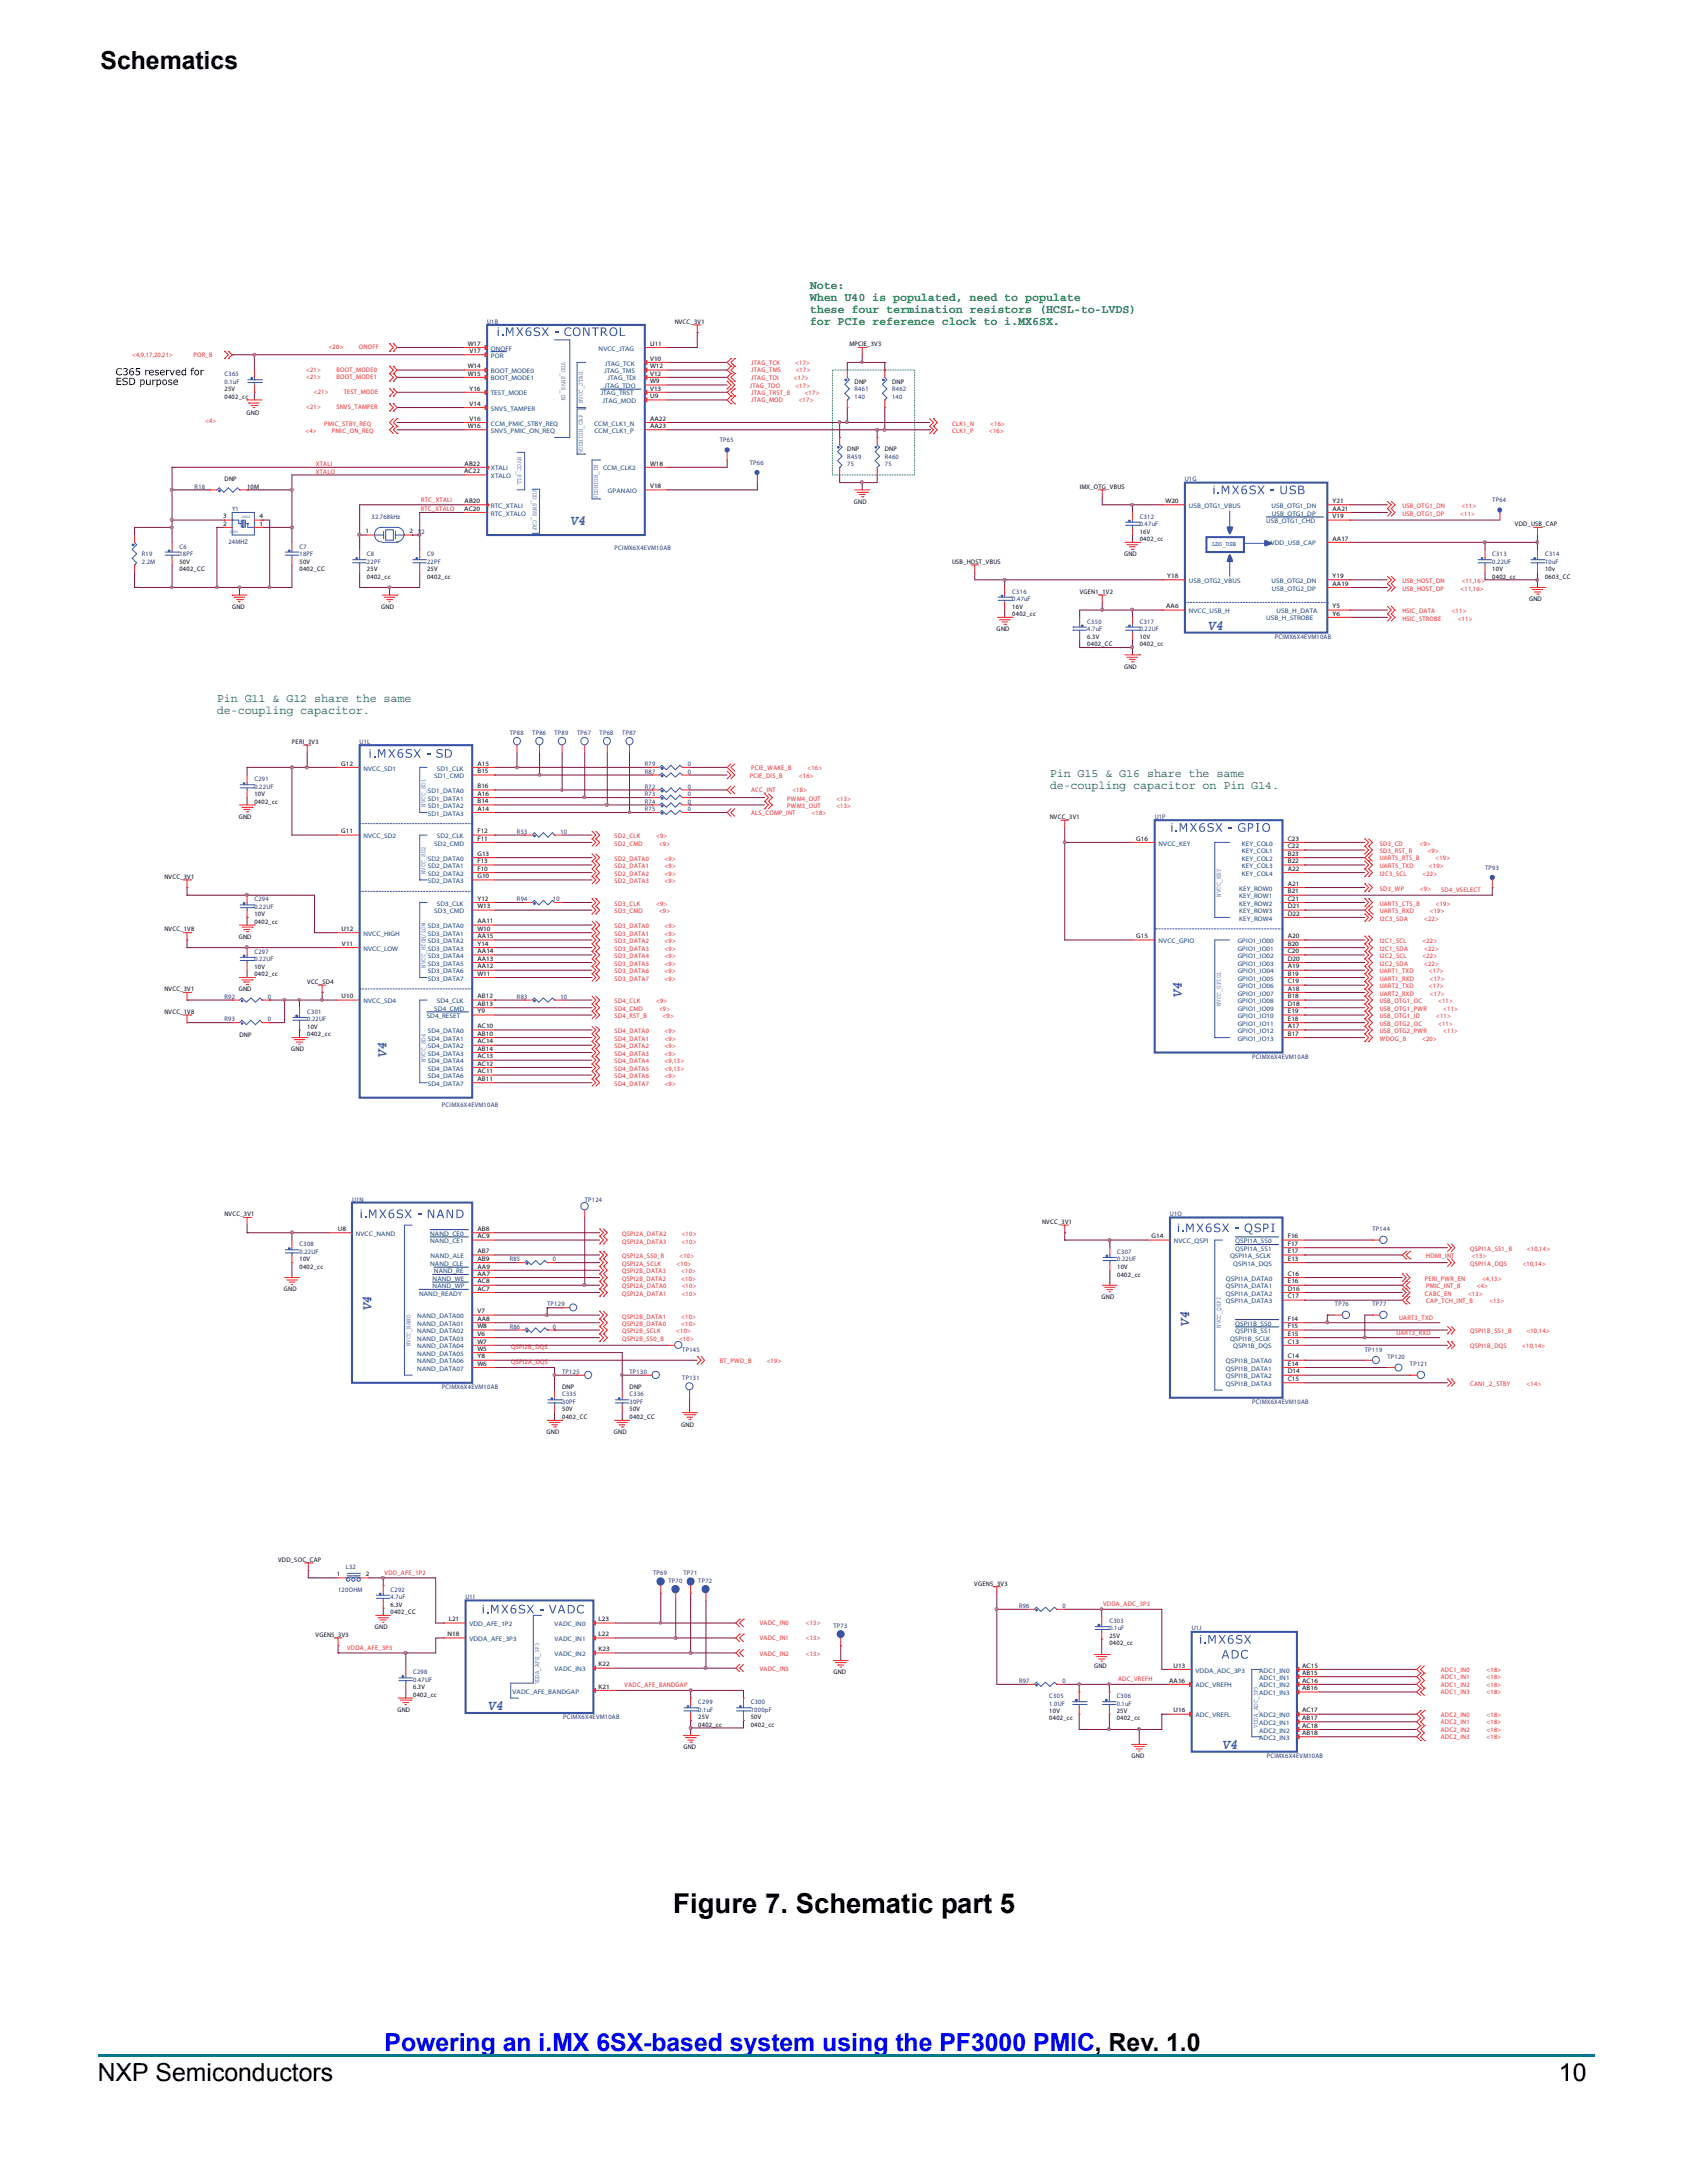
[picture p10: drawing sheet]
<svg xmlns="http://www.w3.org/2000/svg" width="216mm" height="279mm" viewBox="0 0 216 279" stroke-linecap="round" stroke-linejoin="round" font-family="sans-serif">
<defs><g id="words">
<text font-size="3.5" x="86.2" y="244.8">Figure 7. Schematic part 5</text>
<g font-size="3.2">
<text x="12.9" y="8.8">Schematics</text>
<text x="12.5" y="266.4">NXP Semiconductors</text>
<text x="199.5" y="266.4">10</text>
</g>
<text font-size="3.2" fill="#00f" x="49.2" y="262.5">Powering an i.MX 6SX-based system using the PF3000 PMIC, Rev. 1.0</text>
<g font-size="1.8" fill="#3a54a4">
<text x="72.9" y="67.1">V4</text>
<text x="154.5" y="80.6">V4</text>
<text x="151.3" y="127.8" transform="rotate(-90 151.3 127.8)">V4</text>
<text x="49.5" y="135.4" transform="rotate(-90 49.5 135.4)">V4</text>
<text x="47.6" y="167.9" transform="rotate(-90 47.6 167.9)">V4</text>
<text x="152.2" y="169.8" transform="rotate(-90 152.2 169.8)">V4</text>
<text x="62.4" y="218.8">V4</text>
<text x="156.4" y="223.8">V4</text>
</g>
<g font-size="1.5" fill="#0e803f">
<text x="103.6" y="37">Note:</text>
<text x="103.6" y="38.5">When U40 is populated, need to populate</text>
<text x="103.6" y="40">these four termination resistors (HCSL-to-LVDS)</text>
<text x="103.6" y="41.5">for PCIe reference clock to i.MX6SX.</text>
<text x="27.8" y="89.9">Pin G11 &amp; G12 share the same</text>
<text x="27.8" y="91.4">de-coupling capacitor.</text>
<text x="134.4" y="99.5">Pin G15 &amp; G16 share the same</text>
<text x="134.4" y="101">de-coupling capacitor on Pin G14.</text>
</g>
<g font-size=".8" fill="#272973">
<text x="62.3" y="41.4">U1B</text>
<text x="28.7" y="49.1">0.1uF</text>
<text x="28.7" y="48.2">C365</text>
<text x="109.4" y="50.1">R461</text>
<text x="109.4" y="51">140</text>
<text x="114.2" y="50.1">R462</text>
<text x="114.2" y="51">140</text>
<text x="92.1" y="56.6">TP65</text>
<text x="95.9" y="59.5">TP66</text>
<text x="108.4" y="58.7">R459</text>
<text x="108.4" y="59.7">75</text>
<text x="113.2" y="58.7">R460</text>
<text x="113.2" y="59.7">75</text>
<text x="24.9" y="62.6">R18</text>
<text x="29.7" y="65.4">Y1</text>
<text x="151.6" y="61.6">U1G</text>
<text x="191" y="64.3">TP64</text>
<text x="18.2" y="71.2">R19</text>
<text x="23" y="70.2">C6</text>
<text x="23" y="71.2">18PF</text>
<text x="29.2" y="69.6">24MHZ</text>
<text x="38.3" y="70.2">C7</text>
<text x="38.3" y="71.2">18PF</text>
<text x="47" y="71.2">C8</text>
<text x="47.5" y="66.4">32.768kHz</text>
<text x="53.5" y="68.3">Y2</text>
<text x="54.7" y="71.2">C9</text>
<text x="78.7" y="70.3">PCIMX6X4EVM10AB</text>
<text x="145.9" y="66.4">C312</text>
<text x="145.9" y="67.4">0.47uF</text>
<text x="191" y="71.2">C313</text>
<text x="197.7" y="71.2">C314</text>
<text x="18.2" y="72.2">2.2M</text>
<text x="47" y="72.2">22PF</text>
<text x="54.7" y="72.2">22PF</text>
<text x="129.6" y="76">C316</text>
<text x="129.6" y="77">0.47uF</text>
<text x="191" y="72.2">0.22UF</text>
<text x="197.7" y="72.2">10uF</text>
<text x="139.2" y="79.8">C350</text>
<text x="139.2" y="80.8">4.7uF</text>
<text x="145.9" y="79.8">C317</text>
<text x="145.9" y="80.8">0.22UF</text>
<text x="163.2" y="81.8">PCIMX6X4EVM10AB</text>
<text x="46" y="95.2">U1L</text>
<text x="65.2" y="94">TP88</text>
<text x="68.1" y="94">TP86</text>
<text x="71" y="94">TP89</text>
<text x="73.9" y="94">TP67</text>
<text x="76.7" y="94">TP68</text>
<text x="79.6" y="94">TP87</text>
<text x="32.6" y="100">C291</text>
<text x="32.6" y="101">0.22UF</text>
<text x="82.5" y="98.1">R79</text>
<text x="82.5" y="99">R87</text>
<text x="82.5" y="101">R72</text>
<text x="82.5" y="101.9">R73</text>
<text x="88" y="98.1">0</text>
<text x="88" y="99">0</text>
<text x="88" y="101">0</text>
<text x="88" y="101.9">0</text>
<text x="66.2" y="106.7">R53</text>
<text x="71.7" y="106.7">10</text>
<text x="82.5" y="102.9">R74</text>
<text x="82.5" y="103.8">R75</text>
<text x="88" y="102.9">0</text>
<text x="88" y="103.8">0</text>
<text x="147.8" y="104.8">U1P</text>
<text x="190" y="111.3">TP93</text>
<text x="32.6" y="116.3">0.22UF</text>
<text x="32.6" y="115.4">C294</text>
<text x="66.2" y="115.4">R94</text>
<text x="70.7" y="115.4">10</text>
<text x="32.6" y="122.1">C297</text>
<text x="32.6" y="123">0.22UF</text>
<text x="28.7" y="127.8">R92</text>
<text x="28.7" y="130.7">R93</text>
<text x="34.3" y="127.8">0</text>
<text x="34.3" y="130.7">0</text>
<text x="39.3" y="129.8">C301</text>
<text x="39.3" y="130.7">0.22UF</text>
<text x="66.2" y="127.8">R83</text>
<text x="71.7" y="127.8">10</text>
<text x="160.3" y="135.5">PCIMX6X4EVM10AB</text>
<text x="56.6" y="141.7">PCIMX6X4EVM10AB</text>
<text x="45" y="153.8">U1N</text>
<text x="74.8" y="153.8">TP124</text>
<text x="149.7" y="155.7">U1O</text>
<text x="38.3" y="159.5">C308</text>
<text x="38.3" y="160.5">0.22UF</text>
<text x="65.2" y="161.4">R85</text>
<text x="70.7" y="161.4">0</text>
<text x="143" y="161.4">0.22UF</text>
<text x="143" y="160.5">C307</text>
<text x="175.6" y="157.6">TP144</text>
<text x="70" y="167.2">TP129</text>
<text x="170.8" y="167.2">TP76</text>
<text x="175.6" y="167.2">TP77</text>
<text x="65.2" y="170.1">R86</text>
<text x="70.7" y="170.1">0</text>
<text x="87.3" y="173">TP145</text>
<text x="174.7" y="173">TP119</text>
<text x="177.6" y="173.9">TP120</text>
<text x="56.6" y="177.8">PCIMX6X4EVM10AB</text>
<text x="71.9" y="178.7">C335</text>
<text x="71.9" y="179.7">30PF</text>
<text x="71.9" y="175.8">TP125</text>
<text x="80.6" y="178.7">C336</text>
<text x="80.6" y="179.7">30PF</text>
<text x="80.6" y="175.8">TP130</text>
<text x="87.3" y="176.6">TP131</text>
<text x="160.3" y="179.7">PCIMX6X4EVM10AB</text>
<text x="180.4" y="174.9">TP121</text>
<text x="43.3" y="203.7">120OHM</text>
<text x="44.2" y="200.8">L32</text>
<text x="50" y="203.8">C292</text>
<text x="83.6" y="201.6">TP69</text>
<text x="85.5" y="202.6">TP70</text>
<text x="87.5" y="201.6">TP71</text>
<text x="89.4" y="202.6">TP72</text>
<text x="50" y="204.7">4.7uF</text>
<text x="59.6" y="204.7">U1I</text>
<text x="106.7" y="208.4">TP73</text>
<text x="130.4" y="205.8">R96</text>
<text x="136" y="205.8">0</text>
<text x="142" y="207.8">C303</text>
<text x="142" y="208.7">0.1uF</text>
<text x="152.5" y="208.7">U1J</text>
<text x="52.9" y="214.3">C298</text>
<text x="52.9" y="215.2">0.47UF</text>
<text x="130.4" y="215.4">R97</text>
<text x="136" y="215.4">0</text>
<text x="72.1" y="220">PCIMX6X4EVM10AB</text>
<text x="89.4" y="218.1">C299</text>
<text x="89.4" y="219.1">0.1uF</text>
<text x="96.1" y="218.1">C300</text>
<text x="96.1" y="219.1">1000pF</text>
<text x="134.3" y="217.4">C305</text>
<text x="134.3" y="218.3">1.0UF</text>
<text x="142.9" y="217.4">C306</text>
<text x="142.9" y="218.3">0.1uF</text>
<text x="162.1" y="225">PCIMX6X4EVM10AB</text>
</g>
<g font-size=".8" fill="#050504">
<text x="86.3" y="41.4">NVCC_3V1</text>
<text x="59.9" y="47.1">W14</text>
<text x="59.9" y="44.3">W17</text>
<text x="60.1" y="45.2">V17</text>
<text x="83.2" y="47.1">W12</text>
<text x="83.2" y="44.3">U11</text>
<text x="83.2" y="46.2">V10</text>
<text x="108.7" y="44.3">MPCIE_3V3</text>
<text x="28.7" y="51">0402_cc</text>
<text x="28.7" y="50.1">25V</text>
<text x="31.6" y="53.1">GND</text>
<text x="59.9" y="48.1">W15</text>
<text x="60.1" y="53.9">V16</text>
<text x="60.1" y="51.9">V14</text>
<text x="60.1" y="50">Y16</text>
<text x="83.2" y="51">U9</text>
<text x="83.2" y="53.9">AA22</text>
<text x="83.2" y="50">V13</text>
<text x="83.2" y="48.1">V12</text>
<text x="83.2" y="49.1">W9</text>
<text x="109.4" y="49.1">DNP</text>
<text x="114.2" y="49.1">DNP</text>
<text x="59.5" y="59.6">AB22</text>
<text x="59.9" y="54.8">W16</text>
<text x="83.2" y="59.6">W18</text>
<text x="83.2" y="54.8">AA23</text>
<text x="108.4" y="57.8">DNP</text>
<text x="113.2" y="57.8">DNP</text>
<text x="28.7" y="61.6">DNP</text>
<text x="31.6" y="62.6">10M</text>
<text x="59.4" y="60.6">AC22</text>
<text x="59.4" y="65.4">AC20</text>
<text x="59.5" y="64.4">AB20</text>
<text x="83.2" y="62.5">V18</text>
<text x="109.3" y="64.5">GND</text>
<text x="138.2" y="62.6">IMX_OTG_VBUS</text>
<text x="149.2" y="64.4">W20</text>
<text x="170.5" y="64.4">Y21</text>
<text x="170.5" y="65.4">AA21</text>
<text x="28.6" y="67.3">2</text>
<text x="28.6" y="66.3">3</text>
<text x="33.2" y="67.3">1</text>
<text x="33.2" y="66.3">4</text>
<text x="46.8" y="68.3">1</text>
<text x="52.4" y="68.3">2</text>
<text x="143.9" y="71.2">GND</text>
<text x="145.9" y="68.3">16V</text>
<text x="145.9" y="69.3">0402_cc</text>
<text x="170.5" y="69.2">AA17</text>
<text x="170.5" y="66.3">V19</text>
<text x="193.9" y="67.4">VDD_USB_CAP</text>
<text x="23" y="73.1">0402_CC</text>
<text x="23" y="72.2">50V</text>
<text x="29.7" y="77.9">GND</text>
<text x="38.3" y="73.1">0402_CC</text>
<text x="38.3" y="72.2">50V</text>
<text x="47" y="74.1">0402_cc</text>
<text x="47" y="73.1">25V</text>
<text x="48.8" y="77.9">GND</text>
<text x="54.7" y="74.1">0402_cc</text>
<text x="54.7" y="73.1">25V</text>
<text x="121.9" y="72.2">USB_HOST_VBUS</text>
<text x="129.6" y="77.9">16V</text>
<text x="138.2" y="76">VGEN1_1V2</text>
<text x="149.2" y="77.9">AA6</text>
<text x="149.4" y="74">Y18</text>
<text x="170.5" y="74">Y19</text>
<text x="170.5" y="75">AA19</text>
<text x="170.5" y="77.9">Y5</text>
<text x="191" y="73.1">10V</text>
<text x="191" y="74.1">0402_cc</text>
<text x="195.7" y="77">GND</text>
<text x="197.7" y="74.1">0603_CC</text>
<text x="197.7" y="73.1">10v</text>
<text x="127.6" y="80.8">GND</text>
<text x="129.6" y="78.9">0402_cc</text>
<text x="139.2" y="81.8">6.3V</text>
<text x="139.2" y="82.7">0402_CC</text>
<text x="145.9" y="81.8">10V</text>
<text x="145.9" y="82.7">0402_cc</text>
<text x="170.5" y="78.8">Y6</text>
<text x="143.9" y="85.6">GND</text>
<text x="37.4" y="95.2">PERI_3V3</text>
<text x="32.6" y="101.9">10V</text>
<text x="43.7" y="98">G12</text>
<text x="61.1" y="99">B15</text>
<text x="61.1" y="98">A15</text>
<text x="61.1" y="100.9">B16</text>
<text x="61.1" y="101.9">A16</text>
<text x="30.6" y="104.8">GND</text>
<text x="32.6" y="102.9">0402_cc</text>
<text x="43.7" y="106.7">G11</text>
<text x="61.1" y="107.6">F11</text>
<text x="61.1" y="106.7">F12</text>
<text x="61.1" y="102.8">B14</text>
<text x="61.1" y="103.8">A14</text>
<text x="134.4" y="104.8">NVCC_3V1</text>
<text x="145.4" y="107.6">G16</text>
<text x="164.8" y="107.6">C23</text>
<text x="21" y="112.5">NVCC_3V1</text>
<text x="61.1" y="112.4">G10</text>
<text x="61.1" y="109.6">G13</text>
<text x="61.1" y="110.5">F13</text>
<text x="61.1" y="111.5">F10</text>
<text x="164.8" y="113.4">A21</text>
<text x="164.8" y="108.6">C22</text>
<text x="164.8" y="109.6">B23</text>
<text x="164.8" y="110.5">B22</text>
<text x="164.8" y="111.5">A22</text>
<text x="21" y="119.2">NVCC_1V8</text>
<text x="32.6" y="117.3">10V</text>
<text x="32.6" y="118.2">0402_cc</text>
<text x="43.7" y="119.2">U12</text>
<text x="61.1" y="116.3">W13</text>
<text x="61.1" y="115.3">Y12</text>
<text x="61.1" y="118.2">AA11</text>
<text x="61.1" y="119.2">W10</text>
<text x="164.8" y="117.2">D22</text>
<text x="164.8" y="114.4">B21</text>
<text x="164.8" y="115.3">C21</text>
<text x="164.8" y="116.3">D21</text>
<text x="30.6" y="120.2">GND</text>
<text x="32.6" y="124">10V</text>
<text x="32.6" y="125">0402_cc</text>
<text x="39.3" y="125.9">VCC_SD4</text>
<text x="43.8" y="121.1">V11</text>
<text x="61.1" y="124.9">W11</text>
<text x="61.1" y="124">AA12</text>
<text x="61.1" y="123">AA13</text>
<text x="61.1" y="122">AA14</text>
<text x="61.1" y="120.1">AA15</text>
<text x="61.1" y="121.1">Y14</text>
<text x="145.4" y="120.1">G15</text>
<text x="164.8" y="120.1">A20</text>
<text x="164.8" y="121.1">B20</text>
<text x="164.8" y="122">C20</text>
<text x="164.8" y="123">D20</text>
<text x="164.8" y="124">A19</text>
<text x="164.8" y="125.9">C19</text>
<text x="164.8" y="124.9">B19</text>
<text x="21" y="129.8">NVCC_1V8</text>
<text x="21" y="126.9">NVCC_3V1</text>
<text x="30.6" y="126.9">GND</text>
<text x="39.3" y="131.7">10V</text>
<text x="43.7" y="127.8">U10</text>
<text x="61.1" y="128.8">AB13</text>
<text x="61.1" y="129.7">Y9</text>
<text x="61.1" y="127.8">AB12</text>
<text x="61.1" y="131.6">AC10</text>
<text x="164.8" y="126.8">A18</text>
<text x="164.8" y="127.8">B18</text>
<text x="164.8" y="128.8">D18</text>
<text x="164.8" y="129.7">E19</text>
<text x="164.8" y="130.7">E18</text>
<text x="164.8" y="131.6">A17</text>
<text x="30.6" y="132.8">DNP</text>
<text x="37.3" y="134.6">GND</text>
<text x="39.3" y="132.6">0402_cc</text>
<text x="61.1" y="132.6">AB10</text>
<text x="61.1" y="133.6">AC14</text>
<text x="61.1" y="134.5">AB14</text>
<text x="61.1" y="135.5">AC13</text>
<text x="61.1" y="136.4">AC12</text>
<text x="61.1" y="137.4">AC11</text>
<text x="164.8" y="132.6">B17</text>
<text x="61.1" y="138.4">AB11</text>
<text x="28.7" y="155.7">NVCC_3V1</text>
<text x="38.3" y="161.4">10V</text>
<text x="43.2" y="157.6">U8</text>
<text x="61.1" y="161.4">AB9</text>
<text x="61.1" y="157.6">AB8</text>
<text x="61.1" y="158.5">AC9</text>
<text x="61.1" y="160.4">AB7</text>
<text x="133.4" y="156.6">NVCC_3V1</text>
<text x="147.4" y="158.5">G14</text>
<text x="164.8" y="160.4">E17</text>
<text x="164.8" y="161.4">E13</text>
<text x="164.8" y="158.5">F16</text>
<text x="164.8" y="159.5">F17</text>
<text x="36.3" y="165.3">GND</text>
<text x="38.3" y="162.4">0402_cc</text>
<text x="61.1" y="165.2">AC7</text>
<text x="61.1" y="164.3">AC8</text>
<text x="61.1" y="162.4">AA9</text>
<text x="61.1" y="163.3">AA7</text>
<text x="141" y="166.2">GND</text>
<text x="143" y="162.4">10V</text>
<text x="143" y="163.4">0402_cc</text>
<text x="164.8" y="163.3">C16</text>
<text x="164.8" y="164.3">E16</text>
<text x="164.8" y="165.2">D16</text>
<text x="164.8" y="166.2">C17</text>
<text x="61.1" y="168.1">V7</text>
<text x="61.1" y="169.1">AA8</text>
<text x="61.1" y="171">V6</text>
<text x="61.1" y="172">W7</text>
<text x="61.1" y="172.9">W5</text>
<text x="61.1" y="173.9">Y8</text>
<text x="61.1" y="170">W8</text>
<text x="164.8" y="173.9">C14</text>
<text x="164.8" y="169.1">F14</text>
<text x="164.8" y="170">F15</text>
<text x="164.8" y="171">E15</text>
<text x="164.8" y="172">C13</text>
<text x="61.1" y="174.8">W6</text>
<text x="71.9" y="177.8">DNP</text>
<text x="80.6" y="177.8">DNP</text>
<text x="164.8" y="174.8">E14</text>
<text x="164.8" y="176.8">C15</text>
<text x="164.8" y="175.8">D14</text>
<text x="69.9" y="183.5">GND</text>
<text x="71.9" y="180.6">50V</text>
<text x="71.9" y="181.6">0402_CC</text>
<text x="78.6" y="183.5">GND</text>
<text x="80.6" y="180.6">50V</text>
<text x="80.6" y="181.6">0402_CC</text>
<text x="87.2" y="182.6">GND</text>
<text x="35.6" y="199.9">VDD_SOC_CAP</text>
<text x="43.1" y="201.7">1</text>
<text x="46.8" y="201.7">2</text>
<text x="124.7" y="203">VGEN5_3V3</text>
<text x="40.4" y="209.5">VGEN5_3V3</text>
<text x="48" y="208.5">GND</text>
<text x="50" y="205.6">6.3V</text>
<text x="50" y="206.6">0402_CC</text>
<text x="57.3" y="209.4">N18</text>
<text x="57.5" y="207.5">L21</text>
<text x="76.6" y="207.5">L23</text>
<text x="76.6" y="209.4">L22</text>
<text x="142" y="209.7">25V</text>
<text x="76.6" y="213.3">K22</text>
<text x="76.6" y="211.3">K23</text>
<text x="106.7" y="214.3">GND</text>
<text x="140" y="213.5">GND</text>
<text x="142" y="210.6">0402_cc</text>
<text x="149.6" y="215.4">AA16</text>
<text x="150.2" y="213.4">U13</text>
<text x="166.6" y="215.4">AC16</text>
<text x="166.6" y="214.4">AB15</text>
<text x="166.6" y="213.4">AC15</text>
<text x="50.9" y="219.1">GND</text>
<text x="52.9" y="216.2">6.3V</text>
<text x="52.9" y="217.2">0402_cc</text>
<text x="76.6" y="216.1">K21</text>
<text x="89.4" y="221">0402_cc</text>
<text x="89.4" y="220">25V</text>
<text x="96.1" y="221">0402_cc</text>
<text x="96.1" y="220">50V</text>
<text x="134.3" y="220.2">0402_cc</text>
<text x="134.3" y="219.3">10V</text>
<text x="142.9" y="220.2">0402_cc</text>
<text x="142.9" y="219.3">25V</text>
<text x="150.2" y="219.2">U16</text>
<text x="166.6" y="216.3">AB16</text>
<text x="166.6" y="220.2">AB17</text>
<text x="166.6" y="221.1">AC18</text>
<text x="166.6" y="219.2">AC17</text>
<text x="87.5" y="223.9">GND</text>
<text x="144.8" y="225">GND</text>
<text x="166.6" y="222.1">AB18</text>
</g>
<g font-size=".8" fill="#ee2123">
<text x="16.9" y="45.6">&lt;4,9,17,20,21&gt;</text>
<text x="24.8" y="45.6">POR_B</text>
<text x="39.2" y="47.6">&lt;21&gt;</text>
<text x="42.1" y="44.7">&lt;20&gt;</text>
<text x="43" y="47.6">BOOT_MODE0</text>
<text x="45.9" y="44.7">ONOFF</text>
<text x="96.1" y="46.7">JTAG_TCK</text>
<text x="96.1" y="47.7">JTAG_TMS</text>
<text x="101.8" y="46.7">&lt;17&gt;</text>
<text x="101.8" y="47.7">&lt;17&gt;</text>
<text x="39.2" y="52.4">&lt;21&gt;</text>
<text x="39.2" y="48.5">&lt;21&gt;</text>
<text x="40.2" y="50.4">&lt;21&gt;</text>
<text x="43" y="52.4">SNVS_TAMPER</text>
<text x="43" y="48.5">BOOT_MODE1</text>
<text x="44" y="50.4">TEST_MODE</text>
<text x="95.9" y="49.7">JTAG_TDO</text>
<text x="96.1" y="48.6">JTAG_TDI</text>
<text x="96.1" y="50.6">JTAG_TRST_B</text>
<text x="96.1" y="51.5">JTAG_MOD</text>
<text x="101.6" y="48.6">&lt;17&gt;</text>
<text x="101.8" y="49.7">&lt;17&gt;</text>
<text x="102.2" y="51.5">&lt;17&gt;</text>
<text x="103" y="50.6">&lt;17&gt;</text>
<text x="26.3" y="54.2">&lt;4&gt;</text>
<text x="39.1" y="55.5">&lt;4&gt;</text>
<text x="40.4" y="59.6">XTALI</text>
<text x="41.5" y="54.5">PMIC_STBY_REQ</text>
<text x="42.5" y="55.5">PMIC_ON_REQ</text>
<text x="121.9" y="54.5">CLK1_N</text>
<text x="121.9" y="55.5">CLK1_P</text>
<text x="126.6" y="55.5">&lt;16&gt;</text>
<text x="126.7" y="54.5">&lt;16&gt;</text>
<text x="40.4" y="60.6">XTALO</text>
<text x="53.9" y="65.4">RTC_XTALO</text>
<text x="53.9" y="64.2">RTC_XTALI</text>
<text x="179.5" y="65.1">USB_OTG1_DN</text>
<text x="179.5" y="66">USB_OTG1_DP</text>
<text x="186.9" y="66">&lt;11&gt;</text>
<text x="187" y="65.1">&lt;11&gt;</text>
<text x="179.5" y="74.7">USB_HOST_DN</text>
<text x="179.5" y="75.6">USB_HOST_DP</text>
<text x="186.9" y="75.6">&lt;11,16&gt;</text>
<text x="187.1" y="74.7">&lt;11,16&gt;</text>
<text x="179.5" y="78.5">HSIC_DATA</text>
<text x="179.5" y="79.5">HSIC_STROBE</text>
<text x="185.8" y="78.5">&lt;11&gt;</text>
<text x="186.6" y="79.5">&lt;11&gt;</text>
<text x="95.9" y="99.6">PCIE_DIS_B</text>
<text x="96.1" y="101.4">ACC_INT</text>
<text x="96.1" y="98.6">PCIE_WAKE_B</text>
<text x="101.4" y="101.4">&lt;18&gt;</text>
<text x="102.3" y="99.6">&lt;16&gt;</text>
<text x="103.3" y="98.6">&lt;16&gt;</text>
<text x="78.7" y="107.3">SD2_CLK</text>
<text x="84" y="107.3">&lt;9&gt;</text>
<text x="96.1" y="104.3">ALS_COMP_INT</text>
<text x="100.7" y="102.5">PWM4_OUT</text>
<text x="100.7" y="103.5">PWM3_OUT</text>
<text x="103.9" y="104.3">&lt;18&gt;</text>
<text x="107" y="102.5">&lt;13&gt;</text>
<text x="107" y="103.5">&lt;13&gt;</text>
<text x="78.7" y="108.3">SD2_CMD</text>
<text x="78.7" y="110.2">SD2_DATA0</text>
<text x="78.7" y="111.2">SD2_DATA1</text>
<text x="78.7" y="112.1">SD2_DATA2</text>
<text x="78.7" y="113.1">SD2_DATA3</text>
<text x="84.3" y="108.3">&lt;9&gt;</text>
<text x="85.1" y="112.1">&lt;9&gt;</text>
<text x="85.1" y="113.1">&lt;9&gt;</text>
<text x="85.1" y="110.2">&lt;9&gt;</text>
<text x="85.1" y="111.2">&lt;9&gt;</text>
<text x="176.6" y="108.3">SD3_CD</text>
<text x="176.6" y="109.2">SD3_RST_B</text>
<text x="176.6" y="112.1">I2C3_SCL</text>
<text x="176.6" y="111.2">UART5_TXD</text>
<text x="176.6" y="110.1">UART5_RTS_B</text>
<text x="176.6" y="114">SD3_WP</text>
<text x="181.7" y="108.3">&lt;9&gt;</text>
<text x="181.7" y="114">&lt;9&gt;</text>
<text x="182" y="112.1">&lt;22&gt;</text>
<text x="182.7" y="109.2">&lt;9&gt;</text>
<text x="182.9" y="111.2">&lt;19&gt;</text>
<text x="183.7" y="110.1">&lt;19&gt;</text>
<text x="78.7" y="116">SD3_CLK</text>
<text x="78.7" y="118.8">SD3_DATA0</text>
<text x="78.7" y="119.8">SD3_DATA1</text>
<text x="78.7" y="116.9">SD3_CMD</text>
<text x="84" y="116">&lt;9&gt;</text>
<text x="84.3" y="116.9">&lt;9&gt;</text>
<text x="85.1" y="118.8">&lt;9&gt;</text>
<text x="85.1" y="119.8">&lt;9&gt;</text>
<text x="176.6" y="117.9">I2C3_SDA</text>
<text x="176.6" y="116.8">UART5_RXD</text>
<text x="176.6" y="116">UART5_CTS_B</text>
<text x="182.3" y="117.9">&lt;22&gt;</text>
<text x="183" y="116.8">&lt;19&gt;</text>
<text x="183.7" y="116">&lt;19&gt;</text>
<text x="184.4" y="114.2">SD4_VSELECT</text>
<text x="78.7" y="120.8">SD3_DATA2</text>
<text x="78.7" y="123.6">SD3_DATA5</text>
<text x="78.7" y="124.6">SD3_DATA6</text>
<text x="78.7" y="121.7">SD3_DATA3</text>
<text x="78.7" y="122.7">SD3_DATA4</text>
<text x="78.7" y="125.6">SD3_DATA7</text>
<text x="85.1" y="120.8">&lt;9&gt;</text>
<text x="85.1" y="123.6">&lt;9&gt;</text>
<text x="85.1" y="124.6">&lt;9&gt;</text>
<text x="85.1" y="121.7">&lt;9&gt;</text>
<text x="85.1" y="122.7">&lt;9&gt;</text>
<text x="85.1" y="125.6">&lt;9&gt;</text>
<text x="176.6" y="120.8">I2C1_SCL</text>
<text x="176.6" y="121.7">I2C1_SDA</text>
<text x="176.6" y="124.6">UART1_TXD</text>
<text x="176.6" y="125.6">UART1_RXD</text>
<text x="176.6" y="122.7">I2C2_SCL</text>
<text x="176.6" y="123.6">I2C2_SDA</text>
<text x="182" y="120.8">&lt;22&gt;</text>
<text x="182" y="122.7">&lt;22&gt;</text>
<text x="182.3" y="121.7">&lt;22&gt;</text>
<text x="182.3" y="123.6">&lt;22&gt;</text>
<text x="182.9" y="124.6">&lt;17&gt;</text>
<text x="183" y="125.6">&lt;17&gt;</text>
<text x="78.7" y="128.4">SD4_CLK</text>
<text x="78.7" y="129.4">SD4_CMD</text>
<text x="78.7" y="130.4">SD4_RST_B</text>
<text x="84" y="128.4">&lt;9&gt;</text>
<text x="84.3" y="129.4">&lt;9&gt;</text>
<text x="84.8" y="130.4">&lt;9&gt;</text>
<text x="176.6" y="129.4">USB_OTG1_PWR</text>
<text x="176.6" y="131.3">USB_OTG2_OC</text>
<text x="176.6" y="128.4">USB_OTG1_OC</text>
<text x="176.6" y="126.5">UART2_TXD</text>
<text x="176.6" y="130.4">USB_OTG1_ID</text>
<text x="176.6" y="127.5">UART2_RXD</text>
<text x="182.9" y="126.5">&lt;17&gt;</text>
<text x="183" y="127.5">&lt;17&gt;</text>
<text x="183.8" y="130.4">&lt;11&gt;</text>
<text x="184.1" y="131.3">&lt;11&gt;</text>
<text x="184.1" y="128.4">&lt;11&gt;</text>
<text x="184.7" y="129.4">&lt;11&gt;</text>
<text x="78.7" y="132.3">SD4_DATA0</text>
<text x="78.7" y="136.1">SD4_DATA4</text>
<text x="78.7" y="137.1">SD4_DATA5</text>
<text x="78.7" y="133.2">SD4_DATA1</text>
<text x="78.7" y="134.2">SD4_DATA2</text>
<text x="78.7" y="135.2">SD4_DATA3</text>
<text x="78.7" y="138">SD4_DATA6</text>
<text x="85.1" y="132.3">&lt;9&gt;</text>
<text x="85.1" y="136.1">&lt;9,13&gt;</text>
<text x="85.1" y="137.1">&lt;9,13&gt;</text>
<text x="85.1" y="133.2">&lt;9&gt;</text>
<text x="85.1" y="134.2">&lt;9&gt;</text>
<text x="85.1" y="135.2">&lt;9&gt;</text>
<text x="85.1" y="138">&lt;9&gt;</text>
<text x="176.6" y="132.3">USB_OTG2_PWR</text>
<text x="176.6" y="133.2">WDOG_B</text>
<text x="182" y="133.2">&lt;20&gt;</text>
<text x="184.7" y="132.3">&lt;11&gt;</text>
<text x="78.7" y="139">SD4_DATA7</text>
<text x="85.1" y="139">&lt;9&gt;</text>
<text x="79.6" y="158.2">QSPI2A_DATA2</text>
<text x="79.6" y="159.2">QSPI2A_DATA3</text>
<text x="79.6" y="161.1">QSPI2A_SS0_B</text>
<text x="87" y="161.1">&lt;10&gt;</text>
<text x="87.2" y="158.2">&lt;10&gt;</text>
<text x="87.2" y="159.2">&lt;10&gt;</text>
<text x="182.5" y="161">HDMI_INT</text>
<text x="188.1" y="160.1">QSPI1A_SS1_B</text>
<text x="188.3" y="161">&lt;13&gt;</text>
<text x="195.4" y="160.1">&lt;10,14&gt;</text>
<text x="79.6" y="164">QSPI2B_DATA2</text>
<text x="79.6" y="164.9">QSPI2A_DATA0</text>
<text x="79.6" y="162">QSPI2A_SCLK</text>
<text x="79.6" y="163">QSPI2B_DATA3</text>
<text x="79.6" y="165.9">QSPI2A_DATA1</text>
<text x="86.6" y="162">&lt;10&gt;</text>
<text x="87.2" y="164">&lt;10&gt;</text>
<text x="87.2" y="163">&lt;10&gt;</text>
<text x="87.2" y="164.9">&lt;10&gt;</text>
<text x="87.2" y="165.9">&lt;10&gt;</text>
<text x="182.4" y="165.9">CABC_EN</text>
<text x="182.4" y="164">PERI_PWR_EN</text>
<text x="182.5" y="164.8">PMIC_INT_B</text>
<text x="182.5" y="166.7">CAP_TCH_INT_B</text>
<text x="187.9" y="165.9">&lt;13&gt;</text>
<text x="188.1" y="162">QSPI1A_DQS</text>
<text x="189" y="164.8">&lt;4&gt;</text>
<text x="189.7" y="164">&lt;4,13&gt;</text>
<text x="190.6" y="166.7">&lt;13&gt;</text>
<text x="194.9" y="162">&lt;10,14&gt;</text>
<text x="65.4" y="172.7">QSPI2B_DQS</text>
<text x="79.6" y="168.8">QSPI2B_DATA1</text>
<text x="79.6" y="169.7">QSPI2B_DATA0</text>
<text x="79.6" y="170.7">QSPI2B_SCLK</text>
<text x="79.6" y="171.6">QSPI2B_SS0_B</text>
<text x="86.5" y="170.7">&lt;10&gt;</text>
<text x="86.9" y="171.6">&lt;10&gt;</text>
<text x="87.2" y="168.8">&lt;10&gt;</text>
<text x="87.2" y="169.7">&lt;10&gt;</text>
<text x="178.7" y="170.8">UART3_RXD</text>
<text x="179.1" y="168.9">UART3_TXD</text>
<text x="188.1" y="172.6">QSPI1B_DQS</text>
<text x="188.1" y="170.7">QSPI1B_SS1_B</text>
<text x="194.8" y="172.6">&lt;10,14&gt;</text>
<text x="195.4" y="170.7">&lt;10,14&gt;</text>
<text x="65.4" y="174.6">QSPI2A_DQS</text>
<text x="92.1" y="174.5">BT_PWD_B</text>
<text x="98.1" y="174.5">&lt;19&gt;</text>
<text x="188.1" y="177.4">CAN1_2_STBY</text>
<text x="195.4" y="177.4">&lt;14&gt;</text>
<text x="49.2" y="201.6">VDD_AFE_1P2</text>
<text x="97.2" y="210">VADC_IN1</text>
<text x="97.2" y="208">VADC_IN0</text>
<text x="103.1" y="210">&lt;13&gt;</text>
<text x="103.1" y="208">&lt;13&gt;</text>
<text x="141.2" y="205.6">VDDA_ADC_3P3</text>
<text x="44.4" y="211.2">VDDA_AFE_3P3</text>
<text x="79.9" y="216">VADC_AFE_BANDGAP</text>
<text x="97.2" y="211.9">VADC_IN2</text>
<text x="97.2" y="213.8">VADC_IN3</text>
<text x="103.1" y="211.9">&lt;13&gt;</text>
<text x="143.1" y="215.2">ADC_VREFH</text>
<text x="184.4" y="214">ADC1_IN0</text>
<text x="184.4" y="215">ADC1_IN1</text>
<text x="184.4" y="215.9">ADC1_IN2</text>
<text x="190.2" y="214">&lt;18&gt;</text>
<text x="190.2" y="215">&lt;18&gt;</text>
<text x="190.2" y="215.9">&lt;18&gt;</text>
<text x="184.4" y="220.7">ADC2_IN1</text>
<text x="184.4" y="221.7">ADC2_IN2</text>
<text x="184.4" y="216.9">ADC1_IN3</text>
<text x="184.4" y="219.8">ADC2_IN0</text>
<text x="190.2" y="220.7">&lt;18&gt;</text>
<text x="190.2" y="221.7">&lt;18&gt;</text>
<text x="190.2" y="216.9">&lt;18&gt;</text>
<text x="190.2" y="219.8">&lt;18&gt;</text>
<text x="184.4" y="222.6">ADC2_IN3</text>
<text x="190.2" y="222.6">&lt;18&gt;</text>
</g>
<g font-size=".8" fill="#17437e">
<text x="62.8" y="47.8">BOOT_MODE0</text>
<text x="62.8" y="45.8">POR</text>
<text x="62.8" y="44.9">ONOFF</text>
<text x="76.6" y="44.9">NVCC_JTAG</text>
<text x="77.3" y="47.8">JTAG_TMS</text>
<text x="77.4" y="46.8">JTAG_TCK</text>
<text x="62.8" y="48.7">BOOT_MODE1</text>
<text x="62.8" y="52.6">SNVS_TAMPER</text>
<text x="62.8" y="50.6">TEST_MODE</text>
<text x="76.9" y="50.6">JTAG_TRST</text>
<text x="77.1" y="51.6">JTAG_MOD</text>
<text x="77.3" y="49.7">JTAG_TDO</text>
<text x="77.8" y="48.7">JTAG_TDI</text>
<text x="62.8" y="54.5">CCM_PMIC_STBY_REQ</text>
<text x="62.8" y="55.4">SNVS_PMIC_ON_REQ</text>
<text x="76" y="54.5">CCM_CLK1_N</text>
<text x="76.1" y="55.4">CCM_CLK1_P</text>
<text x="62.8" y="65">RTC_XTALI</text>
<text x="62.8" y="60.2">XTALI</text>
<text x="62.8" y="66">RTC_XTALO</text>
<text x="62.8" y="61.2">XTALO</text>
<text x="77.2" y="60.2">CCM_CLK2</text>
<text x="77.8" y="63.1">GPANAIO</text>
<text x="152.1" y="65">USB_OTG1_VBUS</text>
<text x="162.7" y="65">USB_OTG1_DN</text>
<text x="162.8" y="66">USB_OTG1_DP</text>
<text x="162" y="67">USB_OTG1_CHD</text>
<text x="162.6" y="69.8">VDD_USB_CAP</text>
<text x="152.1" y="74.6">USB_OTG2_VBUS</text>
<text x="162.7" y="74.6">USB_OTG2_DN</text>
<text x="162.8" y="75.6">USB_OTG2_DP</text>
<text x="152.1" y="78.5">NVCC_USB_H</text>
<text x="162" y="79.4">USB_H_STROBE</text>
<text x="163.4" y="78.5">USB_H_DATA</text>
<text x="46.5" y="98.6">NVCC_SD1</text>
<text x="54.7" y="101.5">SD1_DATA0</text>
<text x="55.6" y="99.6">SD1_CMD</text>
<text x="55.9" y="98.6">SD1_CLK</text>
<text x="46.5" y="107.3">NVCC_SD2</text>
<text x="54.7" y="103.4">SD1_DATA2</text>
<text x="54.7" y="102.5">SD1_DATA1</text>
<text x="54.7" y="104.4">SD1_DATA3</text>
<text x="55.9" y="107.3">SD2_CLK</text>
<text x="54.7" y="110.2">SD2_DATA0</text>
<text x="54.7" y="111.1">SD2_DATA1</text>
<text x="54.7" y="112.1">SD2_DATA2</text>
<text x="54.7" y="113">SD2_DATA3</text>
<text x="55.6" y="108.2">SD2_CMD</text>
<text x="148.3" y="108.2">NVCC_KEY</text>
<text x="158.6" y="114">KEY_ROW0</text>
<text x="158.9" y="109.2">KEY_COL1</text>
<text x="158.9" y="112.1">KEY_COL4</text>
<text x="158.9" y="108.2">KEY_COL0</text>
<text x="158.9" y="110.2">KEY_COL2</text>
<text x="158.9" y="111.1">KEY_COL3</text>
<text x="46.5" y="119.8">NVCC_HIGH</text>
<text x="54.7" y="118.8">SD3_DATA0</text>
<text x="54.7" y="119.8">SD3_DATA1</text>
<text x="55.6" y="116.9">SD3_CMD</text>
<text x="55.9" y="115.9">SD3_CLK</text>
<text x="158.6" y="117.8">KEY_ROW4</text>
<text x="158.6" y="115">KEY_ROW1</text>
<text x="158.6" y="115.9">KEY_ROW2</text>
<text x="158.6" y="116.9">KEY_ROW3</text>
<text x="46.5" y="121.7">NVCC_LOW</text>
<text x="54.7" y="125.5">SD3_DATA7</text>
<text x="54.7" y="124.6">SD3_DATA6</text>
<text x="54.7" y="122.6">SD3_DATA4</text>
<text x="54.7" y="120.7">SD3_DATA2</text>
<text x="54.7" y="121.7">SD3_DATA3</text>
<text x="54.7" y="123.6">SD3_DATA5</text>
<text x="148.3" y="120.7">NVCC_GPIO</text>
<text x="158.4" y="120.7">GPIO1_IO00</text>
<text x="158.4" y="121.7">GPIO1_IO01</text>
<text x="158.4" y="122.6">GPIO1_IO02</text>
<text x="158.4" y="123.6">GPIO1_IO03</text>
<text x="158.4" y="124.6">GPIO1_IO04</text>
<text x="158.4" y="125.5">GPIO1_IO05</text>
<text x="46.5" y="128.4">NVCC_SD4</text>
<text x="54.6" y="130.3">SD4_RESET</text>
<text x="55.6" y="129.4">SD4_CMD</text>
<text x="55.9" y="128.4">SD4_CLK</text>
<text x="158.4" y="126.5">GPIO1_IO06</text>
<text x="158.4" y="127.4">GPIO1_IO07</text>
<text x="158.4" y="128.4">GPIO1_IO08</text>
<text x="158.4" y="129.4">GPIO1_IO09</text>
<text x="158.4" y="130.3">GPIO1_IO10</text>
<text x="158.4" y="131.3">GPIO1_IO11</text>
<text x="54.7" y="132.2">SD4_DATA0</text>
<text x="54.7" y="133.2">SD4_DATA1</text>
<text x="54.7" y="134.2">SD4_DATA2</text>
<text x="54.7" y="135.1">SD4_DATA3</text>
<text x="54.7" y="136.1">SD4_DATA4</text>
<text x="54.7" y="137">SD4_DATA5</text>
<text x="54.7" y="138">SD4_DATA6</text>
<text x="158.4" y="132.2">GPIO1_IO12</text>
<text x="158.4" y="133.2">GPIO1_IO13</text>
<text x="54.7" y="139">SD4_DATA7</text>
<text x="45.5" y="158.2">NVCC_NAND</text>
<text x="55.1" y="158.2">NAND_CE0</text>
<text x="55.1" y="159.1">NAND_CE1</text>
<text x="55.1" y="161">NAND_ALE</text>
<text x="150.2" y="159.1">NVCC_QSPI</text>
<text x="157.4" y="161">QSPI1A_SCLK</text>
<text x="158.1" y="159.1">QSPI1A_SS0</text>
<text x="158.1" y="160.1">QSPI1A_SS1</text>
<text x="53.6" y="165.8">NAND_READY</text>
<text x="55.1" y="162">NAND_CLE</text>
<text x="55.4" y="164.9">NAND_WP</text>
<text x="55.4" y="163.9">NAND_WE</text>
<text x="55.5" y="163">NAND_RE</text>
<text x="156.9" y="164.9">QSPI1A_DATA1</text>
<text x="156.9" y="165.8">QSPI1A_DATA2</text>
<text x="156.9" y="166.8">QSPI1A_DATA3</text>
<text x="156.9" y="163.9">QSPI1A_DATA0</text>
<text x="157.8" y="162">QSPI1A_DQS</text>
<text x="53.4" y="168.7">NAND_DATA00</text>
<text x="53.4" y="169.7">NAND_DATA01</text>
<text x="53.4" y="170.6">NAND_DATA02</text>
<text x="53.4" y="171.6">NAND_DATA03</text>
<text x="53.4" y="172.6">NAND_DATA04</text>
<text x="53.4" y="173.5">NAND_DATA05</text>
<text x="157.4" y="171.6">QSPI1B_SCLK</text>
<text x="157.8" y="172.6">QSPI1B_DQS</text>
<text x="158.1" y="169.7">QSPI1B_SS0</text>
<text x="158.1" y="170.6">QSPI1B_SS1</text>
<text x="53.4" y="174.5">NAND_DATA06</text>
<text x="53.4" y="175.4">NAND_DATA07</text>
<text x="156.9" y="174.5">QSPI1B_DATA0</text>
<text x="156.9" y="175.4">QSPI1B_DATA1</text>
<text x="156.9" y="177.4">QSPI1B_DATA3</text>
<text x="156.9" y="176.4">QSPI1B_DATA2</text>
<text x="60.1" y="208.1">VDD_AFE_1P2</text>
<text x="71" y="208.1">VADC_IN0</text>
<text x="60.1" y="210">VDDA_AFE_3P3</text>
<text x="71" y="210">VADC_IN1</text>
<text x="71" y="212">VADC_IN2</text>
<text x="71" y="213.9">VADC_IN3</text>
<text x="153" y="216">ADC_VREFH</text>
<text x="153" y="214.1">VDDA_ADC_3P3</text>
<text x="161.1" y="216">ADC1_IN2</text>
<text x="161.1" y="214.1">ADC1_IN0</text>
<text x="161.1" y="215">ADC1_IN1</text>
<text x="65.6" y="216.8">VADC_AFE_BANDGAP</text>
<text x="153" y="219.8">ADC_VREFL</text>
<text x="161.1" y="219.8">ADC2_IN0</text>
<text x="161.1" y="217">ADC1_IN3</text>
<text x="161.1" y="220.8">ADC2_IN1</text>
<text x="161.1" y="221.8">ADC2_IN2</text>
<text x="161.1" y="222.7">ADC2_IN3</text>
</g>
<g font-size=".8" fill="#3a54a4">
<text x="71.9" y="46.4" transform="rotate(90 71.9 46.4)">VDD_SNVS_IN</text>
<text x="74.6" y="51.6" transform="rotate(-90 74.6 51.6)">NVCC_JTAG</text>
<text x="66.2" y="58.5" transform="rotate(90 66.2 58.5)">NVCC_PLL</text>
<text x="74.6" y="58" transform="rotate(-90 74.6 58)">VDDHIGH_CAP</text>
<text x="68.2" y="62.6" transform="rotate(90 68.2 62.6)">VDD_SNVS_CAP</text>
<text x="76.5" y="63.9" transform="rotate(-90 76.5 63.9)">VDDHIGH_IN</text>
<text x="155.1" y="69.9">LDO_USB</text>
<text x="54.5" y="103.2" transform="rotate(-90 54.5 103.2)">NVCC_SD1</text>
<text x="54.5" y="111.9" transform="rotate(-90 54.5 111.9)">NVCC_SD2</text>
<text x="156.2" y="114.8" transform="rotate(-90 156.2 114.8)">NVCC_KEY</text>
<text x="54.5" y="123.9" transform="rotate(-90 54.5 123.9)">NVCC_HIGH/LOW</text>
<text x="156.2" y="128.8" transform="rotate(-90 156.2 128.8)">NVCC_GPIO1</text>
<text x="54.5" y="135.9" transform="rotate(-90 54.5 135.9)">NVCC_SD4</text>
<text x="52.5" y="172.3" transform="rotate(-90 52.5 172.3)">NVCC_NAND</text>
<text x="156.2" y="170" transform="rotate(-90 156.2 170)">NVCC_QSPI</text>
<text x="69" y="215.6" transform="rotate(-90 69 215.6)">VDDA_AFE_3P3</text>
<text x="161" y="221.1" transform="rotate(-90 161 221.1)">VDDA_ADC_3P3</text>
</g>
<g font-size=".4" fill="#3a54a4">
<text x="29.4" y="68.2">GND1</text>
<text x="31" y="66.3">GND2</text>
</g>
</g></defs>
<path d="M12.6 262.9h.2v.4h-.2z" fill="#057790"/>
<path d="M12.8 263.1h191.2" fill="none" stroke="#057790" stroke-width=".36"/>
<path d="M12.7 21.3h190.5v220.5h-190.5z" fill="#fff"/>
<path d="M106.5 47.4h10.6v13.4h-10.6z" fill="none" stroke="#0e803f" stroke-width=".13"/>
<path d="M53.7 73.3v1.9h-3.9" fill="none" stroke="#7f1441" stroke-width=".13"/>
<path d="M49.7 75h.3v.3h-.3z" fill-rule="evenodd" fill="#b8529f"/>
<path d="M49.7 75h.3v.3h-.3z" fill="none" stroke="#b8529f" stroke-width=".13"/>
<path d="M22 72.3v2.9M30.6 75.2v1M46 73.3v1.9h3.8v1" fill="none" stroke="#7f1441" stroke-width=".13"/>
<path d="M21.8 75h.3v.3h-.3z" fill-rule="evenodd" fill="#b8529f"/>
<path d="M21.8 75h.3v.3h-.3z" fill="none" stroke="#b8529f" stroke-width=".13"/>
<path d="M31.6 62.7h.1M31.6 62.7h5.8v4.8" fill="none" stroke="#7f1441" stroke-width=".13"/>
<path d="M37.2 67.4h.3v.2h-.3z" fill-rule="evenodd" fill="#b8529f"/>
<path d="M37.2 67.4h.3v.2h-.3z" fill="none" stroke="#b8529f" stroke-width=".13"/>
<path d="M17.2 73.3v1.9h4.8M22 75.2h.1M22 75.2h5.8M26.8 62.7h-4.8v3.9M30.6 75.2h3.9M30.6 75.2h.1" fill="none" stroke="#7f1441" stroke-width=".13"/>
<path d="M30.5 75h.3v.3h-.3z" fill-rule="evenodd" fill="#b8529f"/>
<path d="M30.5 75h.3v.3h-.3z" fill="none" stroke="#b8529f" stroke-width=".13"/>
<path d="M37.4 72.3v2.9M53.7 65.6v2.9M53.7 65.6h.1M53.7 65.6h5.8" fill="none" stroke="#7f1441" stroke-width=".13"/>
<path d="M53.5 68.3h.3v.3h-.3z" fill-rule="evenodd" fill="#b8529f"/>
<path d="M53.5 68.3h.3v.3h-.3z" fill="none" stroke="#b8529f" stroke-width=".13"/>
<path d="M59.5 64.6h-13.5v3.9" fill="none" stroke="#7f1441" stroke-width=".13"/>
<path d="M45.8 68.3h.3v.3h-.3z" fill-rule="evenodd" fill="#b8529f"/>
<path d="M45.8 68.3h.3v.3h-.3z" fill="none" stroke="#b8529f" stroke-width=".13"/>
<path d="M22 59.8v2.9M22 59.8h.1M22 59.8h37.5M46 68.5h1M46 68.5h.1M46 68.5v1.9M52.7 68.5h1v1.9M52.7 68.5h.1" fill="none" stroke="#7f1441" stroke-width=".13"/>
<path d="M21.8 62.6h.3v.2h-.3z" fill-rule="evenodd" fill="#b8529f"/>
<path d="M21.8 62.6h.3v.2h-.3z" fill="none" stroke="#b8529f" stroke-width=".13"/>
<path d="M59.5 60.8h-22.1v1.9" fill="none" stroke="#7f1441" stroke-width=".13"/>
<path d="M37.2 62.6h.3v.2h-.3z" fill-rule="evenodd" fill="#b8529f"/>
<path d="M37.2 62.6h.3v.2h-.3z" fill="none" stroke="#b8529f" stroke-width=".13"/>
<g fill="none" stroke="#7f1441" stroke-width=".13">
<path d="M29.7 45.4h.1M29.7 45.4h2.9M50.8 44.5h8.7M50.8 47.4h8.7M50.8 48.3h8.7M50.8 50.2h8.7M50.8 52.2h8.7M50.8 54.1h8.7M50.8 55h8.7M85.4 46.4h7.7M85.4 47.4h7.7M85.4 48.3h7.7"/>
<path d="M85.4 50.2h7.7M85.4 51.2h7.7M85.4 49.3h7.7M85.4 54.1h22.1M89.2 42.6h.1M89.2 42.6v1.9h-3.8M107.5 54.1h.1"/>
</g>
<path d="M107.3 53.9h.3v.3h-.3z" fill-rule="evenodd" fill="#b8529f"/>
<path d="M107.3 53.9h.3v.3h-.3z" fill="none" stroke="#b8529f" stroke-width=".13"/>
<path d="M85.4 55h26.9" fill="none" stroke="#7f1441" stroke-width=".13"/>
<path d="M112.1 54.9h.3v.2h-.3z" fill-rule="evenodd" fill="#b8529f"/>
<path d="M112.1 54.9h.3v.2h-.3z" fill="none" stroke="#b8529f" stroke-width=".13"/>
<path d="M93.1 58.9v.9h-7.7M96.9 61.8v.9h-11.5M39.3 98.2h3.8M31.6 102.1v.9M37.4 106.9h5.7M63.3 103h14.4M63.3 102.1h11.5M23.9 121.3h7.7M23.9 121.3h.1" fill="none" stroke="#7f1441" stroke-width=".13"/>
<path d="M31.4 121.1h.3v.3h-.3z" fill-rule="evenodd" fill="#b8529f"/>
<path d="M31.4 121.1h.3v.3h-.3z" fill="none" stroke="#b8529f" stroke-width=".13"/>
<path d="M23.9 114.6h7.7M23.9 114.6h.1M40.2 114.6v4.8h2.9M31.6 124.2v.9" fill="none" stroke="#7f1441" stroke-width=".13"/>
<path d="M31.4 114.4h.3v.3h-.3z" fill-rule="evenodd" fill="#b8529f"/>
<path d="M31.4 114.4h.3v.3h-.3z" fill="none" stroke="#b8529f" stroke-width=".13"/>
<path d="M23.9 113.6h.1M23.9 113.6v1M31.6 117.4h.1M31.6 117.4v1M23.9 120.3h.1M23.9 120.3v1M34.5 128h.1M34.5 128h1.9M41.2 128h-2.9v1" fill="none" stroke="#7f1441" stroke-width=".13"/>
<path d="M38.2 127.9h.2v.2h-.2z" fill-rule="evenodd" fill="#b8529f"/>
<path d="M38.2 127.9h.2v.2h-.2z" fill="none" stroke="#b8529f" stroke-width=".13"/>
<g fill="none" stroke="#7f1441" stroke-width=".13">
<path d="M63.3 107.8h12.5M63.3 109.8h12.5M63.3 110.7h12.5M63.3 111.7h12.5M63.3 112.6h12.5M63.3 116.5h12.5M63.3 118.4h12.5M63.3 119.4h12.5M23.9 128h5.8M23.9 130.9h5.8M23.9 128h.1M23.9 130.9h.1"/>
<path d="M34.5 130.9h.1M36.4 128v2.9h-1.9M38.3 131.8h.1M38.3 131.8v1M63.3 120.3h12.5M63.3 121.3h12.5M63.3 122.2h12.5M63.3 123.2h12.5M63.3 124.2h12.5M63.3 125.1h12.5M63.3 129h12.5M63.3 129.9h12.5"/>
<path d="M63.3 131.8h12.5M63.3 132.8h12.5M63.3 133.8h12.5M63.3 134.7h12.5M63.3 135.7h12.5M63.3 136.6h12.5M63.3 137.6h12.5M63.3 138.6h12.5"/>
</g>
<path d="M36.2 127.9h.3v.2h-.3z" fill-rule="evenodd" fill="#b8529f"/>
<path d="M36.2 127.9h.3v.2h-.3z" fill="none" stroke="#b8529f" stroke-width=".13"/>
<path d="M36.4 128h1.9M41.2 127h.1M41.2 127v1" fill="none" stroke="#7f1441" stroke-width=".13"/>
<path d="M41 127.9h.3v.2h-.3z" fill-rule="evenodd" fill="#b8529f"/>
<path d="M41 127.9h.3v.2h-.3z" fill="none" stroke="#b8529f" stroke-width=".13"/>
<path d="M41.2 128h1.9M31.6 156.8v1M31.6 157.8h.1M31.6 157.8h5.8M37.4 157.8h.1M37.4 157.8v.9" fill="none" stroke="#7f1441" stroke-width=".13"/>
<path d="M37.2 157.6h.3v.3h-.3z" fill-rule="evenodd" fill="#b8529f"/>
<path d="M37.2 157.6h.3v.3h-.3z" fill="none" stroke="#b8529f" stroke-width=".13"/>
<g fill="none" stroke="#7f1441" stroke-width=".13">
<path d="M37.4 157.8h4.8M63.3 157.8h13.4M63.3 158.7h13.4M136.3 158.7h5.7M136.3 157.8h.1M136.3 158.7h.1M136.3 157.8v.9M37.4 161.6v1.9M63.3 168.3h6.7M63.3 160.6h13.4M63.3 162.6h13.4M63.3 163.5h13.4"/>
<path d="M63.3 165.4h13.4M63.3 169.3h13.4M63.3 171.2h13.4M63.3 164.5h11.5"/>
</g>
<path d="M141.9 158.6h.2v.2h-.2z" fill-rule="evenodd" fill="#b8529f"/>
<path d="M141.9 158.6h.2v.2h-.2z" fill="none" stroke="#b8529f" stroke-width=".13"/>
<g fill="none" stroke="#7f1441" stroke-width=".13">
<path d="M141.1 63.7v.9h3.8M144.9 64.6h3.9M144.9 68.5v.9M144.9 64.6v1M74.8 96.3v5.8M77.7 96.3v6.7M63.3 115.5h.1M63.3 115.5h3.8M71.9 115.5h3.9M136.3 105.9v1.9h8.6M167 115.5h7.7M167 107.8h7.7"/>
<path d="M167 108.8h7.7M167 109.8h7.7M167 110.7h7.7M167 117.4h7.7M167 116.5h7.7M167 113.6h7.7M167 111.7h7.7M167 107.8h.1M167 108.8h.1M167 109.8h.1M167 110.7h.1M167 117.4h.1"/>
<path d="M167 116.5h.1M167 115.5h.1M167 113.6h.1M167 111.7h.1M136.3 120.3h8.6M167 129h7.7M167 131.8h7.7M167 128h7.7M167 130.9h7.7M167 120.3h7.7M167 121.3h7.7M167 124.2h7.7"/>
<path d="M167 125.1h7.7M167 126.1h7.7M167 127h7.7M167 122.2h7.7M167 123.2h7.7M167 129.9h7.7M167 129h.1M167 131.8h.1M167 128h.1M167 130.9h.1M167 120.3h.1M167 121.3h.1"/>
<path d="M167 124.2h.1M167 125.1h.1M167 126.1h.1M167 127h.1M167 122.2h.1M167 123.2h.1M167 129.9h.1M146.8 158.7h-4.8v1M167 159.7h18.2M142 162.6v1.9M167 165.4h12.5M167 166.4h12.5"/>
<path d="M167 165.4h.1M167 166.4h.1M167 161.6h18.2M167 170.2h18.2M167 172.2h18.2"/>
</g>
<path d="M144.7 64.5h.3v.2h-.3z" fill-rule="evenodd" fill="#b8529f"/>
<path d="M144.7 64.5h.3v.2h-.3z" fill="none" stroke="#b8529f" stroke-width=".13"/>
<path d="M124.8 73.3v.9h3.8M128.6 78.1v.9M128.6 74.2v1M128.6 74.2h20.2" fill="none" stroke="#7f1441" stroke-width=".13"/>
<path d="M128.4 74.1h.3v.2h-.3z" fill-rule="evenodd" fill="#b8529f"/>
<path d="M128.4 74.1h.3v.2h-.3z" fill="none" stroke="#b8529f" stroke-width=".13"/>
<path d="M172.8 64.6h4.8M172.8 65.6h4.8M172.8 74.2h4.8M172.8 75.2h4.8M196.8 73.3v.9" fill="none" stroke="#7f1441" stroke-width=".13"/>
<path d="M196.6 74.1h.2v.2h-.2z" fill-rule="evenodd" fill="#b8529f"/>
<path d="M196.6 74.1h.2v.2h-.2z" fill="none" stroke="#b8529f" stroke-width=".13"/>
<path d="M196.8 68.5v.9" fill="none" stroke="#7f1441" stroke-width=".13"/>
<path d="M196.6 69.3h.2v.2h-.2z" fill-rule="evenodd" fill="#b8529f"/>
<path d="M196.6 69.3h.2v.2h-.2z" fill="none" stroke="#b8529f" stroke-width=".13"/>
<path d="M172.8 69.4h17.2" fill="none" stroke="#7f1441" stroke-width=".13"/>
<path d="M189.9 69.3h.2v.2h-.2z" fill-rule="evenodd" fill="#b8529f"/>
<path d="M189.9 69.3h.2v.2h-.2z" fill="none" stroke="#b8529f" stroke-width=".13"/>
<path d="M141.1 77.1v1h3.8v.9M172.8 66.6h19.2M172.8 78.1h4.8M172.8 79h4.8M190 70.4v-1h6.8v1M190 73.3v.9h6.8v1M144.9 81.9v1" fill="none" stroke="#7f1441" stroke-width=".13"/>
<path d="M144.7 77.9h.3v.3h-.3z" fill-rule="evenodd" fill="#b8529f"/>
<path d="M144.7 77.9h.3v.3h-.3z" fill="none" stroke="#b8529f" stroke-width=".13"/>
<path d="M144.9 78.1h3.9M63.3 99.2h.1M63.3 98.2h2.9M66.2 98.2h17.3M66.2 96.3v1.9M69.1 96.3v2.9h-5.8M71.9 96.3v4.8h-8.6M80.6 96.3v7.7h-17.3M63.3 101.1h.1" fill="none" stroke="#7f1441" stroke-width=".13"/>
<path d="M66 98.1h.3v.2h-.3z" fill-rule="evenodd" fill="#b8529f"/>
<path d="M66 98.1h.3v.2h-.3z" fill="none" stroke="#b8529f" stroke-width=".13"/>
<path d="M69.1 99.2h14.4" fill="none" stroke="#7f1441" stroke-width=".13"/>
<path d="M68.9 99h.3v.3h-.3z" fill-rule="evenodd" fill="#b8529f"/>
<path d="M68.9 99h.3v.3h-.3z" fill="none" stroke="#b8529f" stroke-width=".13"/>
<path d="M71.9 101.1h11.6" fill="none" stroke="#7f1441" stroke-width=".13"/>
<path d="M71.8 101h.2v.2h-.2z" fill-rule="evenodd" fill="#b8529f"/>
<path d="M71.8 101h.2v.2h-.2z" fill="none" stroke="#b8529f" stroke-width=".13"/>
<path d="M74.8 102.1h.1M74.8 102.1h8.7" fill="none" stroke="#7f1441" stroke-width=".13"/>
<path d="M74.6 101.9h.3v.3h-.3z" fill-rule="evenodd" fill="#b8529f"/>
<path d="M74.6 101.9h.3v.3h-.3z" fill="none" stroke="#b8529f" stroke-width=".13"/>
<path d="M77.7 103h.1M77.7 103h5.8" fill="none" stroke="#7f1441" stroke-width=".13"/>
<path d="M77.5 102.9h.3v.2h-.3z" fill-rule="evenodd" fill="#b8529f"/>
<path d="M77.5 102.9h.3v.2h-.3z" fill="none" stroke="#b8529f" stroke-width=".13"/>
<path d="M80.6 104h2.9" fill="none" stroke="#7f1441" stroke-width=".13"/>
<path d="M80.4 103.9h.3v.2h-.3z" fill-rule="evenodd" fill="#b8529f"/>
<path d="M80.4 103.9h.3v.2h-.3z" fill="none" stroke="#b8529f" stroke-width=".13"/>
<g fill="none" stroke="#7f1441" stroke-width=".13">
<path d="M88.3 98.2h4.8M88.3 99.2h4.8M63.3 106.9h.1M63.3 106.9h3.8M71.9 106.9h3.9M88.3 102.1h9.6M88.3 103h9.6M88.3 104h4.8M88.3 101.1h4.8M88.3 102.1h.1M88.3 103h.1M136.3 107.8v12.5"/>
<path d="M63.3 128h.1M63.3 128h3.8M71.9 128h3.9M167 132.8h7.7M167 132.8h.1M63.3 161.6h2.9M63.3 170.2h2.9M71 161.6h5.7M71 170.2h5.7M71 161.6h.1M71 170.2h.1M167 164.5h12.5"/>
<path d="M167 160.6h12.5M167 177h18.2M167 164.5h.1M167 160.6h.1"/>
</g>
<path d="M136.1 107.7h.3v.2h-.3z" fill-rule="evenodd" fill="#b8529f"/>
<path d="M136.1 107.7h.3v.2h-.3z" fill="none" stroke="#b8529f" stroke-width=".13"/>
<path d="M39.3 96.3v1.9" fill="none" stroke="#7f1441" stroke-width=".13"/>
<path d="M39.1 98.1h.3v.2h-.3z" fill-rule="evenodd" fill="#b8529f"/>
<path d="M39.1 98.1h.3v.2h-.3z" fill="none" stroke="#b8529f" stroke-width=".13"/>
<path d="M37.4 98.2v8.7" fill="none" stroke="#7f1441" stroke-width=".13"/>
<path d="M37.2 98.1h.3v.2h-.3z" fill-rule="evenodd" fill="#b8529f"/>
<path d="M37.2 98.1h.3v.2h-.3z" fill="none" stroke="#b8529f" stroke-width=".13"/>
<g fill="none" stroke="#7f1441" stroke-width=".13">
<path d="M17.2 68.5v-1h4.8v1.9M31.6 98.2h.1M31.6 98.2v1M31.6 98.2h7.7M191 113.6v1h-24M191 113.6h.1M63.3 172.2h22.1M63.3 175h7.7v1M63.3 174.1h25.9M63.3 173.1h16.3v2.9M167 171.2h7.7M167 171.2h.1"/>
<path d="M167 163.5h12.5M167 169.3h2.9M167 163.5h.1M169.9 168.3h.9M169.9 169.3h14.4M169.9 168.3h.1M169.9 168.3v1M169.9 169.3h.1M71 180.8v1M79.6 180.8v1"/>
</g>
<path d="M169.7 169.1h.3v.3h-.3z" fill-rule="evenodd" fill="#b8529f"/>
<path d="M169.7 169.1h.3v.3h-.3z" fill="none" stroke="#b8529f" stroke-width=".13"/>
<path d="M175.6 168.3h-.9v2.9" fill="none" stroke="#7f1441" stroke-width=".13"/>
<path d="M174.5 171.1h.3v.2h-.3z" fill-rule="evenodd" fill="#b8529f"/>
<path d="M174.5 171.1h.3v.2h-.3z" fill="none" stroke="#b8529f" stroke-width=".13"/>
<path d="M138.2 78.1h2.9M174.7 171.2h9.6" fill="none" stroke="#7f1441" stroke-width=".13"/>
<path d="M140.9 77.9h.3v.3h-.3z" fill-rule="evenodd" fill="#b8529f"/>
<path d="M140.9 77.9h.3v.3h-.3z" fill="none" stroke="#b8529f" stroke-width=".13"/>
<path d="M138.2 78.1v.9M138.2 81.9v1h6.7" fill="none" stroke="#7f1441" stroke-width=".13"/>
<path d="M144.7 82.7h.3v.3h-.3z" fill-rule="evenodd" fill="#b8529f"/>
<path d="M144.7 82.7h.3v.3h-.3z" fill="none" stroke="#b8529f" stroke-width=".13"/>
<path d="M22 66.6h.1M22 66.6h6.7M144.9 82.9v.9M31.6 114.6h8.6M31.6 114.6h.1M31.6 121.3h11.5M31.6 121.3h.1" fill="none" stroke="#7f1441" stroke-width=".13"/>
<path d="M21.8 66.4h.3v.2h-.3z" fill-rule="evenodd" fill="#b8529f"/>
<path d="M21.8 66.4h.3v.2h-.3z" fill="none" stroke="#b8529f" stroke-width=".13"/>
<path d="M22 66.6v.9" fill="none" stroke="#7f1441" stroke-width=".13"/>
<path d="M21.8 67.4h.3v.2h-.3z" fill-rule="evenodd" fill="#b8529f"/>
<path d="M21.8 67.4h.3v.2h-.3z" fill="none" stroke="#b8529f" stroke-width=".13"/>
<path d="M27.8 67.5h.1M27.8 67.5v7.7M27.8 67.5h.9M33.5 67.5h3.9v1.9M33.5 67.5h.1" fill="none" stroke="#7f1441" stroke-width=".13"/>
<path d="M27.6 75h.3v.3h-.3z" fill-rule="evenodd" fill="#b8529f"/>
<path d="M27.6 75h.3v.3h-.3z" fill="none" stroke="#b8529f" stroke-width=".13"/>
<path d="M27.8 75.2h.1M27.8 75.2h2.8M33.5 66.6h1v8.6M33.5 66.6h.1" fill="none" stroke="#7f1441" stroke-width=".13"/>
<path d="M34.3 75h.3v.3h-.3z" fill-rule="evenodd" fill="#b8529f"/>
<path d="M34.3 75h.3v.3h-.3z" fill="none" stroke="#b8529f" stroke-width=".13"/>
<path d="M34.5 75.2h2.9M74.8 155.8v8.7M167 175h10.6M167 174.1h7.7M167 174.1h.1M167 175h.1M167 176h13.4" fill="none" stroke="#7f1441" stroke-width=".13"/>
<path d="M74.6 164.3h.3v.3h-.3z" fill-rule="evenodd" fill="#b8529f"/>
<path d="M74.6 164.3h.3v.3h-.3z" fill="none" stroke="#b8529f" stroke-width=".13"/>
<path d="M73.9 176h-2.9v1.9M74.8 164.5h1.9" fill="none" stroke="#7f1441" stroke-width=".13"/>
<path d="M70.8 175.9h.3v.2h-.3z" fill-rule="evenodd" fill="#b8529f"/>
<path d="M70.8 175.9h.3v.2h-.3z" fill="none" stroke="#b8529f" stroke-width=".13"/>
<path d="M79.6 176h2.9" fill="none" stroke="#7f1441" stroke-width=".13"/>
<path d="M79.4 175.9h.3v.2h-.3z" fill-rule="evenodd" fill="#b8529f"/>
<path d="M79.4 175.9h.3v.2h-.3z" fill="none" stroke="#b8529f" stroke-width=".13"/>
<path d="M70 167.4h.1M70 167.4v.9h6.7M70 167.4h1.9M79.6 176v1.9M88.3 178.9v1.9" fill="none" stroke="#7f1441" stroke-width=".13"/>
<path d="M69.8 168.2h.3v.2h-.3z" fill-rule="evenodd" fill="#b8529f"/>
<path d="M69.8 168.2h.3v.2h-.3z" fill="none" stroke="#b8529f" stroke-width=".13"/>
<path d="M32.6 45.4h26.9M32.6 45.4h.1M32.6 45.4v2" fill="none" stroke="#7f1441" stroke-width=".13"/>
<path d="M32.4 45.3h.3v.2h-.3z" fill-rule="evenodd" fill="#b8529f"/>
<path d="M32.4 45.3h.3v.2h-.3z" fill="none" stroke="#b8529f" stroke-width=".13"/>
<path d="M32.6 50.2h.1M32.6 50.2v1M108.4 52.2v1.9h10.6" fill="none" stroke="#7f1441" stroke-width=".13"/>
<path d="M108.3 53.9h.2v.3h-.2z" fill-rule="evenodd" fill="#b8529f"/>
<path d="M108.3 53.9h.2v.3h-.2z" fill="none" stroke="#b8529f" stroke-width=".13"/>
<path d="M108.4 54.1h-.9v1.9M108.4 54.1h.1M107.5 60.8v1h2.8M110.3 61.8h.1M112.3 60.8v1h-2v.9" fill="none" stroke="#7f1441" stroke-width=".13"/>
<path d="M110.2 61.6h.2v.2h-.2z" fill-rule="evenodd" fill="#b8529f"/>
<path d="M110.2 61.6h.2v.2h-.2z" fill="none" stroke="#b8529f" stroke-width=".13"/>
<path d="M110.3 46.4h2.9M110.3 45.4v1M110.3 46.4h-1.9v1M113.2 47.4h.1M113.2 46.4h.1M113.2 46.4v1" fill="none" stroke="#7f1441" stroke-width=".13"/>
<path d="M110.2 46.2h.2v.3h-.2z" fill-rule="evenodd" fill="#b8529f"/>
<path d="M110.2 46.2h.2v.3h-.2z" fill="none" stroke="#b8529f" stroke-width=".13"/>
<path d="M113.2 55h.1M113.2 52.2v2.8h5.8M113.2 55h-.9v1M119 55h.1" fill="none" stroke="#7f1441" stroke-width=".13"/>
<path d="M113.1 54.9h.2v.2h-.2z" fill-rule="evenodd" fill="#b8529f"/>
<path d="M113.1 54.9h.2v.2h-.2z" fill="none" stroke="#b8529f" stroke-width=".13"/>
<path d="M167 158.7h8.6" fill="none" stroke="#7f1441" stroke-width=".13"/>
<g fill="none" stroke="#ee2123" stroke-width=".13">
<path d="M28.7 45.9h.1M28.7 45h.1M28.7 45l.5 .4-.5 .5M29.2 45l.5 .4-.5 .5M29.2 45h.1M29.2 45.9h.1M31.6 51.2h1.9M31.6 51.2h.1M31.8 51.6h.1M31.8 51.6h1.4M32.1 51.9h.8M32.4 52.2h.1"/>
<path d="M32.4 52.2h.2M32.9 51.9h.1M49.8 44l.5 .5-.5 .5M49.8 46.9l.5 .5-.5 .4M49.8 47.8l.5 .5-.5 .5M49.8 49.8l.5 .4-.5 .5M49.8 51.7l.5 .5-.5 .4M49.8 45h.1M49.8 44h.1M49.8 47.8h.1M49.8 46.9h.1M49.8 48.8h.1"/>
<path d="M49.8 50.7h.1M49.8 49.8h.1M49.8 52.6h.1M49.8 51.7h.1M50.3 44h.1M50.3 45h.1M50.3 46.9h.1M50.3 47.8h.1M50.3 48.8h.1M50.3 49.8h.1M50.3 50.7h.1M50.3 51.7h.1"/>
<path d="M50.3 52.6h.1M50.3 53.6l-.5 .5 .5 .5-.5 .4 .5 .5M50.3 44l.5 .5-.5 .5M50.3 46.9l.5 .5-.5 .4M50.3 47.8l.5 .5-.5 .5M50.3 49.8l.5 .4-.5 .5M50.3 51.7l.5 .5-.5 .4M50.8 53.6l-.5 .5 .5 .5M50.8 54.6l-.5 .4 .5 .5M50.8 53.6h.1M50.8 54.6h.1M50.8 55.5h.1"/>
<path d="M88.7 41.6h1M89.2 42.6h.1M89.2 41.6v1M93.1 48.8h.1M93.1 49.8h.1M93.1 48.8l.4 .5-.4 .5M93.5 45.9l-.4 .5 .4 .5M93.5 46.9l-.4 .5 .4 .4M93.5 47.8l-.4 .5 .9 1-.5 .5M93.5 49.8l-.4 .4 .4 .5M93.5 50.7l-.4 .5 .4 .5M93.5 45.9h.1"/>
<path d="M93.5 46.9h.1M93.5 47.8h.1M93.5 48.8h.1M93.5 49.8h.1M93.5 50.7h.1M93.5 51.7h.1M94 46.9h.1M94 45.9h.1M94 47.8h.1M94 48.8h.1M94 50.7h.1M94 49.8h.1"/>
<path d="M94 51.7h.1M94 45.9l-.5 .5 .5 .5M94 46.9l-.5 .5 .5 .4M94 47.8l-.5 .5 .5 .5M94 49.8l-.5 .4 .5 .5M94 50.7l-.5 .5 .5 .5M109.9 44.5h.9M110.3 44.5v.9M110.8 44.5h.1M119 53.6l.5 .5-.5 .5 .5 .4-.5 .5M119.5 53.6h.1M119.5 54.6h.1"/>
<path d="M119.5 55.5h.1M119.5 53.6l.4 .5-.4 .5M119.5 54.6l.4 .4-.4 .5M29.7 76.2h.1M29.7 76.2h1.9M30 76.4h1.3M30 76.4h.1M30.3 76.7h.7M30.6 77h.1M31 76.7h.1M48.9 76.2h1.9M49.2 76.4h1.3"/>
<path d="M49.5 76.7h.8M49.8 77h.1M50.8 76.2h.1M109.4 62.7h1.9M109.7 63h1.3M109.9 63.3h.8M110.3 63.6h.1M110.4 63.6h.1M111 63h.1M124.3 72.3h.9M124.8 72.3v1M127.6 79h2"/>
<path d="M127.9 79.3h1.4M128.2 79.6h.8M128.5 79.9h.2M128.7 79.9h.1M129.6 79h.1M140.6 62.7h1M140.6 76.2h1M141.1 62.7v1M141.1 76.2v.9M144 69.4h1.9M144.2 69.7h1.4M144.5 70h.8"/>
<path d="M144.8 70.3h.2M145 70.3h.1M145.9 69.4h.1M177.6 77.6l.4 .5-.4 .5 .4 .4-.4 .5M177.6 64.2l.4 .4-.4 .5 .4 .5-.4 .5M177.6 73.8l.4 .4-.4 .5 .4 .5-.4 .5M178 77.6l.5 .5-.5 .5 .5 .4-.5 .5M178 64.2l.5 .4-.5 .5 .5 .5-.5 .5M178 73.8l.5 .4-.5 .5 .5 .5-.5 .5M195.8 75.2h1.9M196.1 75.5h1.3M196.3 67.5h1"/>
<path d="M196.4 75.8h.8M196.7 76h.2M196.8 67.5v1M196.8 76h.1M197.3 67.5h.1M197.7 75.2h.1M38.8 95.4h1M39.3 95.4v.9M93.1 98.7l.4 .5-.4 .5M93.5 97.8l-.4 .4 .9 1-.5 .5M94 97.8l-.5 .4 .5 .5M144 83.8h1.9"/>
<path d="M144.2 84.1h1.4M144.5 84.4h.8M144.8 84.7h.2M145 84.7h.1M145.9 83.8h.1M23.4 112.6h1M23.4 119.4h1M23.9 112.6v1M23.9 119.4v.9M24.4 112.6h.1M24.4 119.4h.1M30.6 103h2"/>
<path d="M30.6 118.4h2M31 103.3h1.3M31 118.7h1.3M31.2 103.6h.8M31.2 119h.8M31.2 103.6h.1M31.2 119h.1M31.5 103.9h.2M31.5 119.2h.2M31.7 103.9h.1M31.7 119.2h.1M32.3 103.3h.1"/>
<path d="M32.3 118.7h.1M32.6 103h.1M32.6 118.4h.1M75.8 107.4h.1M75.8 110.2h.1M75.8 112.2h.1M75.8 115h.1M75.8 117h.1M75.8 118.9h.1M75.8 119.8h.1M75.8 106.4l.5 .5-.5 .5M75.8 107.4l.5 .4-.5 .5"/>
<path d="M75.8 109.3l.5 .5-.5 .4M75.8 110.2l.5 .5-.5 .5 .5 .5-.5 .5M75.8 112.2l.5 .4-.5 .5M75.8 115l.5 .5-.5 .5 .5 .5-.5 .5M75.8 117.9l.5 .5-.5 .5M75.8 118.9l.5 .5-.5 .4M75.8 119.8l.5 .5-.5 .5 .5 .5-.5 .5M76.3 107.4h.1M76.3 110.2h.1M76.3 112.2h.1M76.3 115h.1M76.3 117h.1"/>
<path d="M76.3 118.9h.1M76.3 119.8h.1M76.3 106.4l.4 .5-.4 .5M76.3 107.4l.4 .4-.4 .5M76.3 109.3l.4 .5-.4 .4M76.3 110.2l.4 .5-.4 .5 .4 .5-.4 .5M76.3 112.2l.4 .4-.4 .5M76.3 115l.4 .5-.4 .5 .4 .5-.4 .5M76.3 117.9l.4 .5-.4 .5M76.3 118.9l.4 .5-.4 .4M76.3 119.8l.4 .5-.4 .5 .4 .5-.4 .5M93.5 103.5l-.4 .5 .4 .5"/>
<path d="M93.5 100.6l-.4 .5 .4 .5M94 103.5l-.5 .5 .5 .5M94 100.6l-.5 .5 .5 .5M97.9 101.6h.1M97.9 102.6h.1M97.9 103.5h.1M97.9 101.6l.4 .5-.4 .5M97.9 102.6l.4 .4-.4 .5M98.3 101.6l.5 .5-.5 .5 .5 .4-.5 .5M135.8 105h1M136.3 105v.9M174.7 107.4h.1"/>
<path d="M174.7 108.3h.1M174.7 109.3h.1M174.7 117h.1M174.7 117.9h.1M174.7 113.1h.1M174.7 114.1h.1M174.7 111.2h.1M174.7 112.2h.1M174.7 110.2h.1M174.7 119.8h.1M174.7 115h.1M174.7 116h.1"/>
<path d="M174.7 107.4l.5 .4-.5 .5M174.7 108.3l.5 .5-.5 .5M174.7 117l.5 .4-.5 .5M174.7 113.1l.5 .5-.5 .5M174.7 111.2l.5 .5-.5 .5M174.7 110.2l.5 .5-.5 .5M174.7 119.8l.5 .5-.5 .5M174.7 115l.5 .5-.5 .5M175.2 116l-.5 .5 .5 .5M175.2 109.3l-.5 .5 .5 .4M175.2 108.3h.1M175.2 114.1h.1"/>
<path d="M175.2 112.2h.1M175.2 110.2h.1M175.2 116h.1M175.2 117h.1M175.2 119.8h.1M175.2 109.3h.1M175.2 115h.1M175.2 107.4l.4 .4-.4 .5M175.2 108.3l.4 .5-.4 .5M175.2 117l.4 .4-.4 .5M175.2 113.1l.4 .5-.4 .5M175.2 110.2l.4 .5-.4 .5 .4 .5-.4 .5"/>
<path d="M175.2 119.8l.4 .5-.4 .5 .4 .5-.4 .5M175.2 115l.4 .5-.4 .5M175.6 116l-.4 .5 .4 .5M175.6 109.3l-.4 .5 .4 .4M175.6 117h.1M23.4 129.9h1M23.4 127h1M23.9 130.9h.1M23.9 128h.1M23.9 127v1M23.9 129.9v1M24.4 129.9h.1"/>
<path d="M24.4 127h.1M30.6 125.1h2M31 125.4h1.3M31.2 125.7h.8M31.2 125.7h.1M31.5 126h.2M31.7 126h.1M32.3 125.4h.1M32.6 125.1h.1M37.4 132.8h1.9M37.7 133.1h1.3M37.9 133.4h.8"/>
<path d="M38.2 133.6h.2M39.3 132.8h.1M40.7 126.1h1M41.2 127h.1M41.2 126.1v.9M75.8 121.8h.1M75.8 123.7h.1M75.8 124.6h.1M75.8 128.5h.1M75.8 129.4h.1M75.8 133.3h.1M75.8 135.2h.1"/>
<path d="M75.8 136.2h.1M75.8 138.1h.1M75.8 121.8l.5 .4-.5 .5 .5 .5-.5 .5M75.8 123.7l.5 .5-.5 .4M75.8 124.6l.5 .5-.5 .5M75.8 127.5l.5 .5-.5 .5M75.8 128.5l.5 .5-.5 .4M75.8 129.4l.5 .5-.5 .5M75.8 131.4l.5 .4-.5 .5 .5 .5-.5 .5M75.8 133.3l.5 .5-.5 .4 .5 .5-.5 .5M75.8 135.2l.5 .5-.5 .5M75.8 136.2l.5 .4-.5 .5 .5 .5-.5 .5"/>
<path d="M75.8 138.1l.5 .5-.5 .4M76.3 121.8h.1M76.3 123.7h.1M76.3 124.6h.1M76.3 128.5h.1M76.3 129.4h.1M76.3 133.3h.1M76.3 135.2h.1M76.3 136.2h.1M76.3 138.1h.1M76.3 121.8l.4 .4-.4 .5 .4 .5-.4 .5M76.3 123.7l.4 .5-.4 .4"/>
<path d="M76.3 124.6l.4 .5-.4 .5M76.3 127.5l.4 .5-.4 .5M76.3 128.5l.4 .5-.4 .4M76.3 129.4l.4 .5-.4 .5M76.3 131.4l.4 .4-.4 .5 .4 .5-.4 .5M76.3 133.3l.4 .5-.4 .4 .4 .5-.4 .5M76.3 135.2l.4 .5-.4 .5M76.3 136.2l.4 .4-.4 .5 .4 .5-.4 .5M76.3 138.1l.4 .5-.4 .4M174.7 128.5h.1M174.7 129.4h.1M174.7 131.4h.1"/>
<path d="M174.7 132.3h.1M174.7 130.4h.1M174.7 127.5h.1M174.7 120.8h.1M174.7 121.8h.1M174.7 123.7h.1M174.7 124.6h.1M174.7 125.6h.1M174.7 126.6h.1M174.7 122.7h.1M174.7 133.3h.1M174.7 128.5l.5 .5-.5 .4"/>
<path d="M174.7 131.4l.5 .4-.5 .5M174.7 130.4l.5 .5-.5 .5M174.7 127.5l.5 .5-.5 .5M174.7 120.8l.5 .5-.5 .5M174.7 123.7l.5 .5-.5 .4M174.7 124.6l.5 .5-.5 .5M174.7 125.6l.5 .5-.5 .5M174.7 126.6l.5 .4-.5 .5M174.7 121.8l.5 .4-.5 .5M174.7 122.7l.5 .5-.5 .5M174.7 129.4l.5 .5-.5 .5M174.7 132.3l.5 .5-.5 .5"/>
<path d="M175.2 131.4h.1M175.2 128.5h.1M175.2 121.8h.1M175.2 124.6h.1M175.2 126.6h.1M175.2 123.7h.1M175.2 129.4h.1M175.2 133.3h.1M175.2 128.5l.4 .5-.4 .4M175.2 131.4l.4 .4-.4 .5 .4 .5-.4 .5M175.2 129.4l.4 .5-.4 .5 .4 .5-.4 .5M175.2 126.6l.4 .4-.4 .5 .4 .5-.4 .5"/>
<path d="M175.2 123.7l.4 .5-.4 .4M175.2 124.6l.4 .5-.4 .5 .4 .5-.4 .5M175.2 121.8l.4 .4-.4 .5 .4 .5-.4 .5M31.1 155.8h1M31.6 155.8v1M32.1 155.8h.1M76.7 157.3h.1M76.7 158.2h.1M76.7 159.2h.1M76.7 157.3l.5 .5-.5 .4M76.7 158.2l.5 .5-.5 .5M77.2 159.2h.1"/>
<path d="M77.2 157.3l.5 .5-.5 .4 .5 .5-.5 .5M135.8 156.8h1M136.3 156.8v1M185.2 159.2l.5 .5-.5 .5M185.7 159.2l.5 .5-.5 .5M36.4 163.5h1.9M36.7 163.8h1.4M37 164.1h.8M37.3 164.4h.2M76.7 160.2h.1M76.7 161.1h.1M76.7 162.1h.1"/>
<path d="M76.7 163h.1M76.7 164h.1M76.7 165h.1M76.7 165.9h.1M76.7 167.8h.1M76.7 168.8h.1M76.7 169.8h.1M76.7 170.7h.1M76.7 171.7h.1M76.7 160.2l.5 .4-.5 .5M76.7 161.1l.5 .5-.5 .5M76.7 162.1l.5 .5-.5 .4"/>
<path d="M76.7 163l.5 .5-.5 .5M76.7 164l.5 .5-.5 .5M76.7 165l.5 .4-.5 .5M76.7 167.8l.5 .5-.5 .5M76.7 168.8l.5 .5-.5 .5M76.7 169.8l.5 .4-.5 .5M76.7 170.7l.5 .5-.5 .5M77.2 160.2h.1M77.2 161.1h.1M77.2 162.1h.1M77.2 164h.1M77.2 165.9h.1"/>
<path d="M77.2 168.8h.1M77.2 170.7h.1M77.2 161.1l.5 .5-.5 .5M77.2 162.1l.5 .5-.5 .4 .5 .5-.5 .5M77.2 164l.5 .5-.5 .5 .5 .4-.5 .5M77.2 167.8l.5 .5-.5 .5M77.2 168.8l.5 .5-.5 .5 .5 .4-.5 .5M77.2 170.7l.5 .5-.5 .5M77.2 160.2l.5 .4-.5 .5M89.2 173.6h.1M89.2 174.6h.1M89.2 173.6l.5 .5-.5 .5"/>
<path d="M89.7 173.6l.5 .5-.5 .5M141.1 164.5h1.9M141.4 164.8h1.3M141.6 165.1h.8M142 165.3h.1M179.5 165h.1M179.5 165.9h.1M179.5 163h.1M179.5 164h.1M179.5 165l.5 .4-.5 .5M179.5 163l.5 .5-.5 .5M180 160.2l-.5 .4 .5 .5"/>
<path d="M180 165.9h.1M180 166.9h.1M180 164h.1M180 165h.1M180 160.2h.1M180 161.1h.1M180 165l.4 .4-.9 1 .5 .5M180 163l.4 .5-.9 1 .5 .5M180.4 165.9l-.4 .5 .4 .5M180.4 164l-.4 .5 .4 .5M180.4 160.2l-.4 .4 .4 .5M180.4 161.1h.1"/>
<path d="M180.4 160.2h.1M185.2 170.7h.1M185.2 171.7h.1M185.2 176.5h.1M185.2 161.1l.5 .5-.5 .5M185.2 169.8l.5 .4-.5 .5M185.2 171.7l.5 .5-.5 .4M185.2 176.5l.5 .5-.5 .4M185.7 161.1l.5 .5-.5 .5M185.7 169.8l.5 .4-.5 .5M185.7 171.7l.5 .5-.5 .4M185.7 176.5l.5 .5-.5 .4"/>
<path d="M185.7 170.7h.1M185.7 171.7h.1M185.7 176.5h.1M70 181.8h1.9M70.3 182.1h1.4M70.6 182.4h.8M70.9 182.6h.2M71.1 182.6h.1M71.9 181.8h.1M78.7 181.8h1.9M79 182.1h1.3M79.2 182.4h.8"/>
<path d="M79.5 182.6h.2M79.7 182.6h.1M87.3 180.8h1.9M87.6 181.1h1.3M87.9 181.4h.8M88.2 181.7h.1M88.3 181.7h.1M88.9 181.1h.1"/>
</g>
<path d="M191.8 65.1l.2-.1a.27 .27 0 0 1 .2 .3 .27 .27 0 0 1-.3 .2h-.1z" fill-rule="evenodd" fill="#3a54a4"/>
<path d="M191.8 65.1l.2-.1a.27 .27 0 0 1 .2 .3 .27 .27 0 0 1-.3 .2h-.1zM87.3 98.2l-.3-.3-.6 .6-.5-.6-.6 .6-.6-.6-.3 .3" fill="none" stroke="#3a54a4" stroke-width=".13"/>
<path d="M192 65.6v1" fill="none" stroke="#ee2123" stroke-width=".13"/>
<path d="M84.6 98.2h.2v.2h-.2z" fill-rule="evenodd" fill="#3a54a4"/>
<path d="M84.6 98.2h.2v.2h-.2zM141.2 161.3h1.7M141.2 160.9h1.7M142 161.3v.3" fill="none" stroke="#3a54a4" stroke-width=".13"/>
<path d="M83.5 98.2h.9M83.5 98.2h.1M87.3 98.2h1" fill="none" stroke="#ee2123" stroke-width=".13"/>
<path d="M141.6 160.7h.1l.1 .1-.2 .1z" fill-rule="evenodd" fill="#3a54a4"/>
<path d="M108.4 48.3l.3 .3-.6 .6 .6 .6-.6 .5 .6 .6-.3 .3M108.4 51.2h.1M141.6 160.7h.1l.1 .1-.2 .1zM142 160.9h.1M142 160.6v.3" fill="none" stroke="#3a54a4" stroke-width=".13"/>
<path d="M142 159.7v.9M142 161.6v1" fill="none" stroke="#ee2123" stroke-width=".13"/>
<path d="M108.2 48.5l.2 .1-.1 .1h-.1z" fill-rule="evenodd" fill="#3a54a4"/>
<path d="M108.2 48.5l.2 .1-.1 .1h-.1zM52.8 72h1.8M52.8 71.6h1.8M53.7 72v.3" fill="none" stroke="#3a54a4" stroke-width=".13"/>
<path d="M108.4 47.4v.9M108.4 52.2h.1M108.4 51.2v1" fill="none" stroke="#ee2123" stroke-width=".13"/>
<path d="M53.3 71.4h.1v.1h-.1z" fill-rule="evenodd" fill="#3a54a4"/>
<path d="M17.2 69.4l.3 .3-.6 .6 .6 .6-.6 .6 .6 .5-.3 .3M17.2 72.3h.1M53.3 71.4h.1v.1h-.1zM53.7 71.4v.2" fill="none" stroke="#3a54a4" stroke-width=".13"/>
<path d="M53.7 70.4v1M53.7 72.3v1" fill="none" stroke="#ee2123" stroke-width=".13"/>
<path d="M16.9 69.7h.3l-.2 .2-.1-.1z" fill-rule="evenodd" fill="#3a54a4"/>
<g fill="none" stroke="#3a54a4" stroke-width=".13">
<path d="M16.9 69.7h.3l-.2 .2-.1-.1z"/>
<circle cx="69" cy="94.9" r=".47"/>
</g>
<path d="M17.2 68.5v.9M17.2 72.3v1M69.1 95.4v.9" fill="none" stroke="#ee2123" stroke-width=".13"/>
<circle cx="93.1" cy="57.6" r=".27" fill="#3a54a4"/>
<g fill="none" stroke="#3a54a4" stroke-width=".13">
<path d="M84.4 99.2l.3-.3 .6 .6 .6-.6 .5 .6 .6-.6 .3 .3"/>
<circle cx="93.1" cy="57.6" r=".27"/>
</g>
<path d="M93.1 57.9v1" fill="none" stroke="#ee2123" stroke-width=".13"/>
<path d="M84.6 99.2l.3 .1-.2 .1h-.1z" fill-rule="evenodd" fill="#3a54a4"/>
<g fill="none" stroke="#3a54a4" stroke-width=".13">
<path d="M84.6 99.2l.3 .1-.2 .1h-.1zM155.5 107.8v9.6M155.5 117.4h.1M155.5 117.4h1.9M155.5 107.8h.1M155.5 107.8h1.9M68.1 128l.3-.3 .6 .6 .5-.6 .6 .6 .6-.6 .3 .3M71 128h.1M155.5 132.8h.1M155.5 132.8h1.9M157.4 120.3h-1.9v12.5M156.4 158.7h-.9v19.2h.9"/>
<circle cx="172.2" cy="168.3" r=".47"/>
</g>
<g fill="none" stroke="#ee2123" stroke-width=".13">
<path d="M83.5 99.2h.9M83.5 99.2h.1M87.3 99.2h1M144.9 107.8h2.9M164.1 107.8h2.9M164.1 108.8h2.9M164.1 109.8h2.9M164.1 110.7h2.9M164.1 111.7h2.9M164.1 113.6h2.9M164.1 114.6h2.9M164.1 115.5h2.9"/>
<path d="M164.1 116.5h2.9M164.1 117.4h2.9M144.9 120.3h2.9M164.1 120.3h2.9M164.1 121.3h2.9M164.1 122.2h2.9M164.1 123.2h2.9M164.1 124.2h2.9M164.1 125.1h2.9M164.1 126.1h2.9M164.1 127h2.9M164.1 128h2.9"/>
<path d="M164.1 129h2.9M164.1 129.9h2.9M164.1 130.9h2.9M164.1 131.8h2.9M164.1 132.8h2.9M146.8 158.7h2.9M164.1 158.7h2.9M164.1 159.7h2.9M164.1 163.5h2.9M164.1 164.5h2.9M164.1 165.4h2.9M164.1 166.4h2.9"/>
<path d="M164.1 174.1h2.9M164.1 175h2.9M164.1 176h2.9M164.1 177h2.9M164.1 169.3h2.9M164.1 170.2h2.9M164.1 160.6h2.9M164.1 171.2h2.9M164.1 161.6h2.9M164.1 172.2h2.9M170.8 168.3h1"/>
</g>
<path d="M147.8 105h16.3v29.7h-16.3zM149.7 155.8h14.4v23.1h-14.4z" fill="none" stroke="#3a54a4" stroke-width=".27"/>
<path d="M158.1 158.3h5.5M158.1 159.3h5.5M158.1 168.9h5.5M158.1 169.8h5.5" fill="none" stroke="#17437e" stroke-width=".13"/>
<path d="M147.8 118.9h.1M164.1 118.9h-16.3" fill="none" stroke="#3a54a4" stroke-width=".13" stroke-dasharray=".2 .2"/>
<path d="M68.3 128h.2v.2h-.2z" fill-rule="evenodd" fill="#3a54a4"/>
<path d="M144 67.2h1.8M144 66.8h1.8M144.9 67.2v.3M145.8 67.2h.1M145.8 66.8h.1M68.3 128h.2v.2h-.2z" fill="none" stroke="#3a54a4" stroke-width=".13"/>
<path d="M67.1 128h1M67.1 128h.1M71 128h.9" fill="none" stroke="#ee2123" stroke-width=".13"/>
<path d="M144.5 66.6h.1v.1h-.1z" fill-rule="evenodd" fill="#3a54a4"/>
<path d="M144.5 66.6h.1v.1h-.1zM144.9 66.6v.2M30.7 100.8h1.8M30.7 100.4h1.8M31.6 100.8v.3M32.5 100.8h.1M32.5 100.4h.1" fill="none" stroke="#3a54a4" stroke-width=".13"/>
<path d="M144.9 65.6v1M144.9 67.5v1" fill="none" stroke="#ee2123" stroke-width=".13"/>
<path d="M31.2 100.2h.1v.1h-.1z" fill-rule="evenodd" fill="#3a54a4"/>
<path d="M36.5 71.1h1.7M36.5 70.7h1.7M37.4 71.1v.3M31.2 100.2h.1v.1h-.1zM31.6 100.2v.2" fill="none" stroke="#3a54a4" stroke-width=".13"/>
<path d="M31.6 99.2v1M31.6 101.1v1" fill="none" stroke="#ee2123" stroke-width=".13"/>
<path d="M36.9 70.4h.2v.2h-.2z" fill-rule="evenodd" fill="#3a54a4"/>
<path d="M36.9 70.4h.2v.2h-.2zM37.4 70.4v.3M78.7 179.6h1.8M78.7 179.2h1.8M79.6 179.6h.1M79.6 179.6v.2" fill="none" stroke="#3a54a4" stroke-width=".13"/>
<path d="M37.4 69.4v1M37.4 71.4v.9" fill="none" stroke="#ee2123" stroke-width=".13"/>
<path d="M79.2 178.9h.1v.2h-.1z" fill-rule="evenodd" fill="#3a54a4"/>
<g fill="none" stroke="#3a54a4" stroke-width=".13">
<path d="M30.6 128l.4-.3 .5 .6 .6-.6 .6 .6 .6-.6 .2 .3M33.5 128h.1M79.2 178.9h.1v.2h-.1zM79.6 178.9v.3"/>
<circle cx="71.9" cy="94.9" r=".47"/>
</g>
<path d="M71.9 95.4v.9M79.6 177.9v1M79.6 179.8v1" fill="none" stroke="#ee2123" stroke-width=".13"/>
<path d="M30.9 128h.1v.2h-.1z" fill-rule="evenodd" fill="#3a54a4"/>
<path d="M189.2 72h1.7M189.2 71.6h1.7M190 72v.3M30.9 128h.1v.2h-.1z" fill="none" stroke="#3a54a4" stroke-width=".13"/>
<path d="M29.7 128h.1M29.7 128h.9M33.5 128h1M34.5 128h.1" fill="none" stroke="#ee2123" stroke-width=".13"/>
<path d="M189.6 71.4h.1v.1h-.1z" fill-rule="evenodd" fill="#3a54a4"/>
<path d="M189.6 71.4h.1v.1h-.1zM190 71.4v.2M84.4 101.1l.3-.3 .6 .6 .6-.6 .5 .6 .6-.6 .3 .3" fill="none" stroke="#3a54a4" stroke-width=".13"/>
<path d="M190 70.4v1M190 72.3v1" fill="none" stroke="#ee2123" stroke-width=".13"/>
<path d="M84.6 101.1h.2v.2h-.2z" fill-rule="evenodd" fill="#3a54a4"/>
<path d="M84.6 101.1h.2v.2h-.2z" fill="none" stroke="#3a54a4" stroke-width=".13"/>
<path d="M83.5 101.1h.9M83.5 101.1h.1M87.3 101.1h1" fill="none" stroke="#ee2123" stroke-width=".13"/>
<circle cx="96.9" cy="60.5" r=".27" fill="#3a54a4"/>
<g fill="none" stroke="#3a54a4" stroke-width=".13">
<path d="M71 115.5l-.3-.3-.6 .6-.6-.6-.5 .6-.6-.6-.3 .3"/>
<circle cx="96.9" cy="60.5" r=".27"/>
</g>
<path d="M96.9 60.8v1" fill="none" stroke="#ee2123" stroke-width=".13"/>
<path d="M68.3 115.5h.2v.1l-.1 .2z" fill-rule="evenodd" fill="#3a54a4"/>
<path d="M68.3 115.5h.2v.1l-.1 .2z" fill="none" stroke="#3a54a4" stroke-width=".13"/>
<path d="M67.1 115.5h1M67.1 115.5h.1M71 115.5h.9" fill="none" stroke="#ee2123" stroke-width=".13"/>
<circle cx="191" cy="112.3" r=".27" fill="#3a54a4"/>
<circle cx="191" cy="112.3" r=".27" fill="none" stroke="#3a54a4" stroke-width=".13"/>
<path d="M191 112.6v1" fill="none" stroke="#ee2123" stroke-width=".13"/>
<path d="M151.6 61.8h18.3v19.2h-18.3zM154.4 68.7h4.8v2h-4.8z" fill="none" stroke="#3a54a4" stroke-width=".27"/>
<path d="M151.6 77.1h18.3M169.9 77.1h.1" fill="none" stroke="#3a54a4" stroke-width=".13" stroke-dasharray=".2 .2"/>
<path d="M161.9 69.2l.8 .3-.8 .3z" fill-rule="evenodd" fill="#3a54a4"/>
<path d="M161.9 69.2l.8 .3-.8 .3z" fill="none" stroke="#3a54a4" stroke-width=".27"/>
<path d="M157.4 71.5v2.3M157.4 65.4v2.5M159.2 69.5h2.7" fill="none" stroke="#3a54a4" stroke-width=".13"/>
<path d="M157.1 67.5h.6l-.3 .8z" fill-rule="evenodd" fill="#3a54a4"/>
<path d="M157.1 67.5h.6l-.3 .8z" fill="none" stroke="#3a54a4" stroke-width=".27"/>
<path d="M157.4 71.1l.3 .7h-.6z" fill-rule="evenodd" fill="#3a54a4"/>
<path d="M157.4 71.1l.3 .7h-.6z" fill="none" stroke="#3a54a4" stroke-width=".27"/>
<g fill="none" stroke="#ee2123" stroke-width=".13">
<path d="M148.8 64.6h2.8M148.8 74.2h2.8M148.8 78.1h2.8M148.8 64.6h.1M148.8 74.2h.1M148.8 78.1h.1M169.9 64.6h2.9M169.9 66.6h2.9M169.9 65.6h2.9M169.9 69.4h2.9M169.9 74.2h2.9M169.9 75.2h2.9"/>
<path d="M169.9 78.1h2.9M169.9 79h2.9M172.8 66.6h.1M172.8 64.6h.1M172.8 65.6h.1M172.8 69.4h.1M172.8 74.2h.1M172.8 75.2h.1M172.8 78.1h.1M172.8 79h.1"/>
</g>
<path d="M162 66.2h7.4" fill="none" stroke="#17437e" stroke-width=".13"/>
<path d="M30.7 116.2h1.8M30.7 115.8h1.8M31.6 116.2v.3M32.5 116.2h.1M32.5 115.8h.1" fill="none" stroke="#3a54a4" stroke-width=".13"/>
<path d="M31.2 115.5h.1l.1 .1-.2 .2z" fill-rule="evenodd" fill="#3a54a4"/>
<g fill="none" stroke="#3a54a4" stroke-width=".13">
<path d="M137.3 80.7h1.8M137.3 80.3h1.8M137.3 80.7h.1M137.3 80.3h.1M138.2 80.7v.3M31.2 115.5h.1l.1 .1-.2 .2zM31.6 115.5v.3"/>
<circle cx="74.8" cy="94.9" r=".47"/>
</g>
<path d="M74.8 95.4v.9M31.6 114.6h.1M31.6 117.4h.1M31.6 114.6v.9M31.6 116.5v.9" fill="none" stroke="#ee2123" stroke-width=".13"/>
<path d="M138.4 80h.2v.2h-.2z" fill-rule="evenodd" fill="#3a54a4"/>
<path d="M47.9 68.4a.84 .84 0 0 1 .9-.9h2a.93 .93 0 0 1 .9 1 .93 .93 0 0 1-.9 .9M48.9 69.4h1.9M49.1 68v1M49.1 68.5h-1.2a.9 .9 0 0 0 1 .9M49.4 67.8h.9v1.3h-.9zM50.6 68v1M50.6 68.5h1.2M50.8 69.4h.1M138.2 80v.3M138.4 80h.2v.2h-.2zM84.4 102.1l.3-.3 .6 .6 .6-.6 .5 .6 .6-.6 .3 .3" fill="none" stroke="#3a54a4" stroke-width=".13"/>
<path d="M47 68.5h.9M51.8 68.5h.9M138.2 79v1M138.2 81v.9" fill="none" stroke="#ee2123" stroke-width=".13"/>
<path d="M84.6 102.1l.3 .1-.2 .1h-.1z" fill-rule="evenodd" fill="#3a54a4"/>
<path d="M84.6 102.1l.3 .1-.2 .1h-.1zM36.5 160h1.7M36.5 160.4h1.7M37.4 160.4h.1M37.4 160.4v.2" fill="none" stroke="#3a54a4" stroke-width=".13"/>
<path d="M83.5 102.1h.9M83.5 102.1h.1M87.3 102.1h1" fill="none" stroke="#ee2123" stroke-width=".13"/>
<path d="M36.9 159.7h.2v.2h-.2z" fill-rule="evenodd" fill="#3a54a4"/>
<g fill="none" stroke="#3a54a4" stroke-width=".13">
<path d="M29.7 66.6h.1M29.7 66.6h.9v.4M29.7 65.6h2.9v2.9h-2.9zM30.6 67h.3M30.6 67h.1M30.9 66.6v.9M31 66.6h.2v.9h-.2zM31.4 66.6v.9M31.4 67h.3M31.7 67v.5h.9M31.7 67h.1M32.6 67.5h.1"/>
<path d="M36.9 159.7h.2v.2h-.2zM37.4 159.7v.3M67.1 161.6l.3-.3 .6 .6 .6-.6 .5 .6 .6-.6 .3 .3M70 161.6h.1"/>
<circle cx="77.7" cy="94.9" r=".46"/>
<circle cx="74.8" cy="154.4" r=".47"/>
<circle cx="88.2" cy="177.4" r=".46"/>
</g>
<g fill="none" stroke="#ee2123" stroke-width=".13">
<path d="M28.7 67.5h1M28.7 66.6h1M28.7 67.5h.1M28.7 66.6h.1M32.6 67.5h.9M32.6 66.6h.9M33.5 67.5h.1M33.5 66.6h.1M77.7 95.4v.9M37.4 158.7v1M74.8 154.9v.9M37.4 161.6h.1"/>
<path d="M37.4 160.6v1M88.3 177.9v1"/>
</g>
<path d="M67.4 161.6l.2 .1-.1 .1h-.1z" fill-rule="evenodd" fill="#3a54a4"/>
<path d="M30.7 122.9h1.8M30.7 122.5h1.8M31.6 122.9h.1M31.6 122.9v.3M32.5 122.9h.1M32.5 122.5h.1M67.4 161.6l.2 .1-.1 .1h-.1z" fill="none" stroke="#3a54a4" stroke-width=".13"/>
<path d="M66.2 161.6h.9M70 161.6h1" fill="none" stroke="#ee2123" stroke-width=".13"/>
<path d="M31.2 122.3h.1l.1 .1-.2 .1z" fill-rule="evenodd" fill="#3a54a4"/>
<path d="M45.1 72h1.8M45.1 71.6h1.8M46 72v.3M31.2 122.3h.1l.1 .1-.2 .1zM31.6 122.2v.3" fill="none" stroke="#3a54a4" stroke-width=".13"/>
<path d="M31.6 121.3v.9M31.6 123.2v1" fill="none" stroke="#ee2123" stroke-width=".13"/>
<path d="M45.6 71.4h.1v.1h-.1z" fill-rule="evenodd" fill="#3a54a4"/>
<path d="M45.6 71.4h.1v.1h-.1zM46 71.4v.2M84.4 103l.3-.2 .6 .5 .6-.5 .5 .5 .6-.5 .3 .2" fill="none" stroke="#3a54a4" stroke-width=".13"/>
<path d="M46 70.4v1M46 72.3v1" fill="none" stroke="#ee2123" stroke-width=".13"/>
<path d="M84.6 103.1h.2v.1h-.2z" fill-rule="evenodd" fill="#3a54a4"/>
<g fill="none" stroke="#3a54a4" stroke-width=".13">
<path d="M31.7 49h1.7M31.7 48.6h1.7M32.6 49h.1M32.6 49v.3M33.4 49h.1M33.4 48.6h.1M84.6 103.1h.2v.1h-.2zM52.7 156.8h-.9v19.2h.9"/>
<circle cx="177" cy="158.7" r=".47"/>
<circle cx="177" cy="168.3" r=".47"/>
</g>
<g fill="none" stroke="#ee2123" stroke-width=".13">
<path d="M83.5 103h.9M83.5 103h.1M87.3 103h1M42.2 157.8h2.8M60.4 157.8h2.9M60.4 158.7h2.9M175.6 158.7h1M175.6 158.7h.1M60.4 160.6h2.9M60.4 161.6h2.9M60.4 162.6h2.9M60.4 165.4h2.9"/>
<path d="M60.4 168.3h2.9M60.4 169.3h2.9M60.4 170.2h2.9M60.4 171.2h2.9M60.4 172.2h2.9M60.4 173.1h2.9M60.4 174.1h2.9M60.4 175h2.9M60.4 163.5h2.9M60.4 164.5h2.9M175.6 168.3h1M175.6 168.3h.1"/>
</g>
<path d="M45 153.9h15.4v23.1h-15.4z" fill="none" stroke="#3a54a4" stroke-width=".27"/>
<path d="M55.1 157.4h4.8M55.1 158.3h4.8M53.6 165h6.3M55.4 163.1h4.5M55.4 164.1h4.5M55.5 162.2h4.4" fill="none" stroke="#17437e" stroke-width=".13"/>
<path d="M32.1 48.3h.2v.1l-.1 .2z" fill-rule="evenodd" fill="#3a54a4"/>
<path d="M32.1 48.3h.2v.1l-.1 .2zM32.6 48.6h.1M32.6 48.3v.3M21.1 71.1h1.8M21.1 70.7h1.8M22 71.1v.3M22.9 71.1h.1M22.9 70.7h.1" fill="none" stroke="#3a54a4" stroke-width=".13"/>
<path d="M32.6 47.4v.9M32.6 49.3v.9" fill="none" stroke="#ee2123" stroke-width=".13"/>
<path d="M21.6 70.4h.1v.2h-.1z" fill-rule="evenodd" fill="#3a54a4"/>
<path d="M21.6 70.4h.1v.2h-.1zM22 70.4v.3M30.6 130.9l.4-.3 .5 .6 .6-.6 .6 .6 .6-.6 .2 .3M33.5 130.9h.1" fill="none" stroke="#3a54a4" stroke-width=".13"/>
<path d="M22 69.4v1M22 71.4v.9" fill="none" stroke="#ee2123" stroke-width=".13"/>
<path d="M30.9 130.9h.1v.2h-.1z" fill-rule="evenodd" fill="#3a54a4"/>
<g fill="none" stroke="#3a54a4" stroke-width=".13">
<path d="M54.7 98.2h-1v5.8h1M53.7 112.6h1M53.7 112.6h.1M54.7 106.9h-1v5.7M54.7 115.5h-1v9.6h1M30.9 130.9h.1v.2h-.1zM54.7 128h-1v10.6h1M67.1 170.2l.3-.2 .6 .5 .6-.5 .5 .5 .6-.5 .3 .2M70 170.2h.1"/>
<circle cx="66.1" cy="94.9" r=".46"/>
<circle cx="80.6" cy="94.9" r=".46"/>
<circle cx="75.3" cy="176" r=".46"/>
</g>
<g fill="none" stroke="#ee2123" stroke-width=".13">
<path d="M43.1 98.2h2.9M60.4 99.2h2.9M60.4 98.2h2.9M66.2 95.4v.9M80.6 95.4v.9M43.1 106.9h2.9M43.1 119.4h2.9M60.4 101.1h2.9M60.4 102.1h2.9M60.4 103h2.9M60.4 104h2.9M60.4 107.8h2.9"/>
<path d="M60.4 106.9h2.9M60.4 109.8h2.9M60.4 110.7h2.9M60.4 111.7h2.9M60.4 112.6h2.9M60.4 116.5h2.9M60.4 115.5h2.9M60.4 118.4h2.9M60.4 119.4h2.9M29.7 130.9h.1M29.7 130.9h.9M33.5 130.9h1"/>
<path d="M34.5 130.9h.1M43.1 128h2.9M43.1 121.3h2.9M60.4 125.1h2.9M60.4 124.2h2.9M60.4 123.2h2.9M60.4 122.2h2.9M60.4 120.3h2.9M60.4 121.3h2.9M60.4 128h2.9M60.4 129h2.9M60.4 131.8h2.9"/>
<path d="M60.4 132.8h2.9M60.4 133.8h2.9M60.4 134.7h2.9M60.4 135.7h2.9M60.4 136.6h2.9M60.4 137.6h2.9M60.4 138.6h2.9M60.4 129.9h2.9M73.9 176h.9M73.9 176h.1"/>
</g>
<path d="M46 95.4h14.4v45.1h-14.4z" fill="none" stroke="#3a54a4" stroke-width=".27"/>
<path d="M46 114.1h.1M46 105.4h.1M60.4 114.1h-14.4M60.4 105.4h-14.4M46 126.6h.1M60.4 126.6h-14.4" fill="none" stroke="#3a54a4" stroke-width=".13" stroke-dasharray=".2 .2"/>
<path d="M54.6 129.5h5.3" fill="none" stroke="#17437e" stroke-width=".13"/>
<path d="M67.4 170.3h.1v.1h-.1z" fill-rule="evenodd" fill="#3a54a4"/>
<g fill="none" stroke="#3a54a4" stroke-width=".13">
<path d="M195.9 72h1.7M195.9 71.6h1.7M196.8 72v.3M197.6 72h.1M197.6 71.6h.1M67.4 170.3h.1v.1h-.1z"/>
<circle cx="86.8" cy="172.1" r=".46"/>
</g>
<path d="M66.2 170.2h.9M70 170.2h1M85.4 172.2h.9M85.4 172.2h.1" fill="none" stroke="#ee2123" stroke-width=".13"/>
<path d="M196.3 71.4l.2 .1-.1 .1-.1-.1z" fill-rule="evenodd" fill="#3a54a4"/>
<g fill="none" stroke="#3a54a4" stroke-width=".13">
<path d="M196.3 71.4l.2 .1-.1 .1-.1-.1zM196.8 71.4v.2M84.4 104l.3-.3 .6 .6 .6-.6 .5 .6 .6-.6 .3 .3"/>
<circle cx="73.4" cy="167.3" r=".45"/>
</g>
<path d="M196.8 70.4v1M196.8 72.3v1M71.9 167.4h1M71.9 167.4h.1" fill="none" stroke="#ee2123" stroke-width=".13"/>
<path d="M84.6 104l.3 .1-.2 .1h-.1z" fill-rule="evenodd" fill="#3a54a4"/>
<path d="M144 80.7h1.8M144 80.3h1.8M144.9 80.7v.3M145.8 80.7h.1M145.8 80.3h.1M84.6 104l.3 .1-.2 .1h-.1z" fill="none" stroke="#3a54a4" stroke-width=".13"/>
<path d="M83.5 104h.9M83.5 104h.1M87.3 104h1" fill="none" stroke="#ee2123" stroke-width=".13"/>
<path d="M144.5 80h.1v.2h-.1z" fill-rule="evenodd" fill="#3a54a4"/>
<path d="M144.9 80v.3M144.5 80h.1v.2h-.1zM37.5 130.6h1.7M37.5 130.2h1.7M38.3 130.6v.3M39.2 130.6h.1M39.2 130.2h.1" fill="none" stroke="#3a54a4" stroke-width=".13"/>
<path d="M144.9 79v1M144.9 81v.9" fill="none" stroke="#ee2123" stroke-width=".13"/>
<path d="M37.9 129.9h.2v.2h-.2z" fill-rule="evenodd" fill="#3a54a4"/>
<path d="M127.7 76.8h1.8M127.7 76.4h1.8M128.6 76.8v.3M129.5 76.8h.1M129.5 76.4h.1M37.9 129.9h.2v.2h-.2zM38.3 130.2h.1M38.3 129.9v.3" fill="none" stroke="#3a54a4" stroke-width=".13"/>
<path d="M38.3 129v.9M38.3 130.9v.9" fill="none" stroke="#ee2123" stroke-width=".13"/>
<path d="M128.2 76.2h.1v.1h-.1z" fill-rule="evenodd" fill="#3a54a4"/>
<g fill="none" stroke="#3a54a4" stroke-width=".13">
<path d="M128.2 76.2h.1v.1h-.1zM128.6 76.2v.2M70.1 179.6h1.8M70.1 179.2h1.8M71 179.6h.1M71 179.6v.2M71.9 179.6h.1M71.9 179.2h.1"/>
<circle cx="83.9" cy="176" r=".47"/>
</g>
<path d="M128.6 75.2v1M128.6 77.1v1M82.5 176h1" fill="none" stroke="#ee2123" stroke-width=".13"/>
<path d="M70.5 178.9h.2v.2h-.2z" fill-rule="evenodd" fill="#3a54a4"/>
<path d="M30.6 62.7h.1M30.6 62.7l-.2-.3-.6 .6-.6-.6-.6 .6-.5-.6-.3 .3M70.5 178.9h.2v.2h-.2zM71 178.9v.3" fill="none" stroke="#3a54a4" stroke-width=".13"/>
<path d="M71 177.9v1M71 179.8v1" fill="none" stroke="#ee2123" stroke-width=".13"/>
<path d="M28 62.7h.2v.1l-.1 .2z" fill-rule="evenodd" fill="#3a54a4"/>
<path d="M107.5 57l.3 .2-.6 .6 .6 .6-.6 .6 .6 .5-.3 .3M107.5 59.8h.1M28 62.7h.2v.1l-.1 .2z" fill="none" stroke="#3a54a4" stroke-width=".13"/>
<path d="M26.8 62.7h1M26.8 62.7h.1M30.6 62.7h1M31.6 62.7h.1" fill="none" stroke="#ee2123" stroke-width=".13"/>
<path d="M107.2 57.2h.2v.1h-.2z" fill-rule="evenodd" fill="#3a54a4"/>
<g fill="none" stroke="#3a54a4" stroke-width=".13">
<path d="M66.2 57.9h.9v4.8h-.9M71 43.5h1.9v12.5h-1.9M73.9 52.2h.1M73.9 58.1h.1M73.9 52.2h.9M73.9 58.1h.9M74.8 46.4h.1M74.8 52.2h.1M74.8 52.3h.1M74.8 58.1h.1M74.8 46.4h-.9v5.8M74.8 52.3h-.9v5.8"/>
<path d="M76.7 58.9h.1M76.7 58.9h-.9v5h.9M107.2 57.2h.2v.1h-.2zM68.1 62.6h1v5.7h-1M76.7 63.9h.1"/>
<circle cx="176.1" cy="174.1" r=".46"/>
</g>
<path d="M107.5 56h.1M107.5 59.8v1M107.5 56v1M174.7 174.1h.9" fill="none" stroke="#ee2123" stroke-width=".13"/>
<path d="M62.3 41.6h20.2v26.9h-20.2z" fill="none" stroke="#3a54a4" stroke-width=".27"/>
<path d="M82.5 46.4l.3-.3v.6z" fill="#ee2123"/>
<path d="M82.5 46.4l.3-.3v.6zM82.5 46.4h2.9" fill="none" stroke="#ee2123" stroke-width=".13"/>
<path d="M82.5 47.4l.3-.3v.5z" fill="#ee2123"/>
<path d="M82.5 47.4l.3-.3v.5zM82.5 47.4h2.9" fill="none" stroke="#ee2123" stroke-width=".13"/>
<path d="M82.5 48.3l.3-.3v.6z" fill="#ee2123"/>
<path d="M82.5 48.3l.3-.3v.6zM82.5 48.3h2.9M82.5 49.3h2.9" fill="none" stroke="#ee2123" stroke-width=".13"/>
<path d="M82.5 50.2l.3-.3v.6z" fill="#ee2123"/>
<path d="M82.5 50.2l.3-.3v.6zM82.5 50.2h2.9" fill="none" stroke="#ee2123" stroke-width=".13"/>
<path d="M76.9 49.8h5.1" fill="none" stroke="#17437e" stroke-width=".13"/>
<path d="M82.5 51.2l.3-.3v.6z" fill="#ee2123"/>
<path d="M82.5 51.2l.3-.3v.6zM82.5 51.2h2.9" fill="none" stroke="#ee2123" stroke-width=".13"/>
<path d="M62.1 47.1l.2 .3-.2 .2z" fill="#ee2123"/>
<path d="M59.5 47.4h2.8M62.1 47.1l.2 .3-.2 .2z" fill="none" stroke="#ee2123" stroke-width=".13"/>
<path d="M62.1 48l.2 .3-.2 .3z" fill="#ee2123"/>
<path d="M59.5 48.3h2.8M62.1 48l.2 .3-.2 .3z" fill="none" stroke="#ee2123" stroke-width=".13"/>
<path d="M62.1 45.1l.2 .3-.2 .3z" fill="#ee2123"/>
<path d="M59.5 45.4h2.8M62.1 45.1l.2 .3-.2 .3z" fill="none" stroke="#ee2123" stroke-width=".13"/>
<path d="M62.8 45h2" fill="none" stroke="#17437e" stroke-width=".13"/>
<path d="M62.1 44.2l.2 .3-.2 .2z" fill="#ee2123"/>
<path d="M59.5 44.5h2.8M62.1 44.2l.2 .3-.2 .2zM82.5 55h2.9M59.5 64.6h2.8M62.3 64.3l.3 .3-.3 .3M62.3 64.9h.1" fill="none" stroke="#ee2123" stroke-width=".13"/>
<path d="M62.1 49.9l.2 .3-.2 .3z" fill="#ee2123"/>
<path d="M59.5 50.2h2.8M59.5 59.8h2.8M59.5 54.1h2.8M59.5 55h2.8M62.1 49.9l.2 .3-.2 .3zM62.3 59.5l.3 .3-.3 .3M82.5 54.1h2.9M59.5 60.8h2.8M59.5 65.6h2.8M62.3 60.1h.1" fill="none" stroke="#ee2123" stroke-width=".13"/>
<path d="M62.1 51.9l.2 .3-.2 .2z" fill="#ee2123"/>
<path d="M59.5 52.2h2.8M62.1 51.9l.2 .3-.2 .2zM82.5 59.8h2.9M82.5 44.5h2.9M82.5 62.7h2.9M177.6 175h.9" fill="none" stroke="#ee2123" stroke-width=".13"/>
<g fill="none" stroke="#3a54a4" stroke-width=".13">
<path d="M112.3 57l.3 .2-.6 .6 .6 .6-.6 .6 .6 .5-.3 .3"/>
<circle cx="179" cy="175" r=".45"/>
</g>
<path d="M112 57.2h.2v.1h-.2z" fill-rule="evenodd" fill="#3a54a4"/>
<path d="M112 57.2h.2v.1h-.2zM68.1 106.9l.3-.3 .6 .6 .5-.6 .6 .6 .6-.6 .3 .3M71 106.9h.1" fill="none" stroke="#3a54a4" stroke-width=".13"/>
<path d="M112.3 56h.1M112.3 59.8v1M112.3 56v1" fill="none" stroke="#ee2123" stroke-width=".13"/>
<path d="M68.3 106.9h.2v.2h-.2z" fill-rule="evenodd" fill="#3a54a4"/>
<g fill="none" stroke="#3a54a4" stroke-width=".13">
<path d="M113.2 48.3l.3 .3-.6 .6 .6 .6-.6 .5 .6 .6-.3 .3M113.2 51.2h.1M68.3 106.9h.2v.2h-.2z"/>
<circle cx="181.8" cy="176" r=".47"/>
</g>
<path d="M67.1 106.9h1M67.1 106.9h.1M71 106.9h.9M180.4 176h1M180.4 176h.1" fill="none" stroke="#ee2123" stroke-width=".13"/>
<path d="M113 48.5l.2 .1-.1 .1h-.1z" fill-rule="evenodd" fill="#3a54a4"/>
<path d="M113 48.5l.2 .1-.1 .1h-.1z" fill="none" stroke="#3a54a4" stroke-width=".13"/>
<path d="M113.2 47.4v.9M113.2 52.2h.1M113.2 51.2v1" fill="none" stroke="#ee2123" stroke-width=".13"/>
<path d="M49.7 75h.3v.3h-.3z" fill-rule="evenodd" fill="#b8529f"/>
<path d="M49.7 75h.3v.3h-.3z" fill="none" stroke="#b8529f" stroke-width=".13"/>
<path d="M21.8 75h.3v.3h-.3z" fill-rule="evenodd" fill="#b8529f"/>
<path d="M21.8 75h.3v.3h-.3z" fill="none" stroke="#b8529f" stroke-width=".13"/>
<path d="M37.2 67.4h.3v.2h-.3z" fill-rule="evenodd" fill="#b8529f"/>
<path d="M37.2 67.4h.3v.2h-.3z" fill="none" stroke="#b8529f" stroke-width=".13"/>
<path d="M30.5 75h.3v.3h-.3z" fill-rule="evenodd" fill="#b8529f"/>
<path d="M30.5 75h.3v.3h-.3z" fill="none" stroke="#b8529f" stroke-width=".13"/>
<path d="M53.5 68.3h.3v.3h-.3z" fill-rule="evenodd" fill="#b8529f"/>
<path d="M53.5 68.3h.3v.3h-.3z" fill="none" stroke="#b8529f" stroke-width=".13"/>
<path d="M45.8 68.3h.3v.3h-.3z" fill-rule="evenodd" fill="#b8529f"/>
<path d="M45.8 68.3h.3v.3h-.3z" fill="none" stroke="#b8529f" stroke-width=".13"/>
<path d="M21.8 62.6h.3v.2h-.3z" fill-rule="evenodd" fill="#b8529f"/>
<path d="M21.8 62.6h.3v.2h-.3z" fill="none" stroke="#b8529f" stroke-width=".13"/>
<path d="M37.2 62.6h.3v.2h-.3z" fill-rule="evenodd" fill="#b8529f"/>
<path d="M37.2 62.6h.3v.2h-.3z" fill="none" stroke="#b8529f" stroke-width=".13"/>
<path d="M107.3 53.9h.3v.3h-.3z" fill-rule="evenodd" fill="#b8529f"/>
<path d="M107.3 53.9h.3v.3h-.3z" fill="none" stroke="#b8529f" stroke-width=".13"/>
<path d="M112.1 54.9h.3v.2h-.3z" fill-rule="evenodd" fill="#b8529f"/>
<path d="M112.1 54.9h.3v.2h-.3z" fill="none" stroke="#b8529f" stroke-width=".13"/>
<path d="M31.4 121.1h.3v.3h-.3z" fill-rule="evenodd" fill="#b8529f"/>
<path d="M31.4 121.1h.3v.3h-.3z" fill="none" stroke="#b8529f" stroke-width=".13"/>
<path d="M31.4 114.4h.3v.3h-.3z" fill-rule="evenodd" fill="#b8529f"/>
<path d="M31.4 114.4h.3v.3h-.3z" fill="none" stroke="#b8529f" stroke-width=".13"/>
<path d="M38.2 127.9h.2v.2h-.2z" fill-rule="evenodd" fill="#b8529f"/>
<path d="M38.2 127.9h.2v.2h-.2z" fill="none" stroke="#b8529f" stroke-width=".13"/>
<path d="M36.2 127.9h.3v.2h-.3z" fill-rule="evenodd" fill="#b8529f"/>
<path d="M36.2 127.9h.3v.2h-.3z" fill="none" stroke="#b8529f" stroke-width=".13"/>
<path d="M41 127.9h.3v.2h-.3z" fill-rule="evenodd" fill="#b8529f"/>
<path d="M41 127.9h.3v.2h-.3z" fill="none" stroke="#b8529f" stroke-width=".13"/>
<path d="M37.2 157.6h.3v.3h-.3z" fill-rule="evenodd" fill="#b8529f"/>
<path d="M37.2 157.6h.3v.3h-.3z" fill="none" stroke="#b8529f" stroke-width=".13"/>
<path d="M141.9 158.6h.2v.2h-.2z" fill-rule="evenodd" fill="#b8529f"/>
<path d="M141.9 158.6h.2v.2h-.2z" fill="none" stroke="#b8529f" stroke-width=".13"/>
<path d="M144.7 64.5h.3v.2h-.3z" fill-rule="evenodd" fill="#b8529f"/>
<path d="M144.7 64.5h.3v.2h-.3z" fill="none" stroke="#b8529f" stroke-width=".13"/>
<path d="M128.4 74.1h.3v.2h-.3z" fill-rule="evenodd" fill="#b8529f"/>
<path d="M128.4 74.1h.3v.2h-.3z" fill="none" stroke="#b8529f" stroke-width=".13"/>
<path d="M196.6 74.1h.2v.2h-.2z" fill-rule="evenodd" fill="#b8529f"/>
<path d="M196.6 74.1h.2v.2h-.2z" fill="none" stroke="#b8529f" stroke-width=".13"/>
<path d="M196.6 69.3h.2v.2h-.2z" fill-rule="evenodd" fill="#b8529f"/>
<path d="M196.6 69.3h.2v.2h-.2z" fill="none" stroke="#b8529f" stroke-width=".13"/>
<path d="M189.9 69.3h.2v.2h-.2z" fill-rule="evenodd" fill="#b8529f"/>
<path d="M189.9 69.3h.2v.2h-.2z" fill="none" stroke="#b8529f" stroke-width=".13"/>
<path d="M144.7 77.9h.3v.3h-.3z" fill-rule="evenodd" fill="#b8529f"/>
<path d="M144.7 77.9h.3v.3h-.3z" fill="none" stroke="#b8529f" stroke-width=".13"/>
<path d="M66 98.1h.3v.2h-.3z" fill-rule="evenodd" fill="#b8529f"/>
<path d="M66 98.1h.3v.2h-.3z" fill="none" stroke="#b8529f" stroke-width=".13"/>
<path d="M68.9 99h.3v.3h-.3z" fill-rule="evenodd" fill="#b8529f"/>
<path d="M68.9 99h.3v.3h-.3z" fill="none" stroke="#b8529f" stroke-width=".13"/>
<path d="M71.8 101h.2v.2h-.2z" fill-rule="evenodd" fill="#b8529f"/>
<path d="M71.8 101h.2v.2h-.2z" fill="none" stroke="#b8529f" stroke-width=".13"/>
<path d="M74.6 101.9h.3v.3h-.3z" fill-rule="evenodd" fill="#b8529f"/>
<path d="M74.6 101.9h.3v.3h-.3z" fill="none" stroke="#b8529f" stroke-width=".13"/>
<path d="M77.5 102.9h.3v.2h-.3z" fill-rule="evenodd" fill="#b8529f"/>
<path d="M77.5 102.9h.3v.2h-.3z" fill="none" stroke="#b8529f" stroke-width=".13"/>
<path d="M80.4 103.9h.3v.2h-.3z" fill-rule="evenodd" fill="#b8529f"/>
<path d="M80.4 103.9h.3v.2h-.3z" fill="none" stroke="#b8529f" stroke-width=".13"/>
<path d="M136.1 107.7h.3v.2h-.3z" fill-rule="evenodd" fill="#b8529f"/>
<path d="M136.1 107.7h.3v.2h-.3z" fill="none" stroke="#b8529f" stroke-width=".13"/>
<path d="M39.1 98.1h.3v.2h-.3z" fill-rule="evenodd" fill="#b8529f"/>
<path d="M39.1 98.1h.3v.2h-.3z" fill="none" stroke="#b8529f" stroke-width=".13"/>
<path d="M37.2 98.1h.3v.2h-.3z" fill-rule="evenodd" fill="#b8529f"/>
<path d="M37.2 98.1h.3v.2h-.3z" fill="none" stroke="#b8529f" stroke-width=".13"/>
<path d="M169.7 169.1h.3v.3h-.3z" fill-rule="evenodd" fill="#b8529f"/>
<path d="M169.7 169.1h.3v.3h-.3z" fill="none" stroke="#b8529f" stroke-width=".13"/>
<path d="M174.5 171.1h.3v.2h-.3z" fill-rule="evenodd" fill="#b8529f"/>
<path d="M174.5 171.1h.3v.2h-.3z" fill="none" stroke="#b8529f" stroke-width=".13"/>
<path d="M140.9 77.9h.3v.3h-.3z" fill-rule="evenodd" fill="#b8529f"/>
<path d="M140.9 77.9h.3v.3h-.3z" fill="none" stroke="#b8529f" stroke-width=".13"/>
<path d="M144.7 82.7h.3v.3h-.3z" fill-rule="evenodd" fill="#b8529f"/>
<path d="M144.7 82.7h.3v.3h-.3z" fill="none" stroke="#b8529f" stroke-width=".13"/>
<path d="M21.8 66.4h.3v.2h-.3z" fill-rule="evenodd" fill="#b8529f"/>
<path d="M21.8 66.4h.3v.2h-.3z" fill="none" stroke="#b8529f" stroke-width=".13"/>
<path d="M21.8 67.4h.3v.2h-.3z" fill-rule="evenodd" fill="#b8529f"/>
<path d="M21.8 67.4h.3v.2h-.3z" fill="none" stroke="#b8529f" stroke-width=".13"/>
<path d="M27.6 75h.3v.3h-.3z" fill-rule="evenodd" fill="#b8529f"/>
<path d="M27.6 75h.3v.3h-.3z" fill="none" stroke="#b8529f" stroke-width=".13"/>
<path d="M34.3 75h.3v.3h-.3z" fill-rule="evenodd" fill="#b8529f"/>
<path d="M34.3 75h.3v.3h-.3z" fill="none" stroke="#b8529f" stroke-width=".13"/>
<path d="M74.6 164.3h.3v.3h-.3z" fill-rule="evenodd" fill="#b8529f"/>
<path d="M74.6 164.3h.3v.3h-.3z" fill="none" stroke="#b8529f" stroke-width=".13"/>
<path d="M70.8 175.9h.3v.2h-.3z" fill-rule="evenodd" fill="#b8529f"/>
<path d="M70.8 175.9h.3v.2h-.3z" fill="none" stroke="#b8529f" stroke-width=".13"/>
<path d="M79.4 175.9h.3v.2h-.3z" fill-rule="evenodd" fill="#b8529f"/>
<path d="M79.4 175.9h.3v.2h-.3z" fill="none" stroke="#b8529f" stroke-width=".13"/>
<path d="M69.8 168.2h.3v.2h-.3z" fill-rule="evenodd" fill="#b8529f"/>
<path d="M69.8 168.2h.3v.2h-.3z" fill="none" stroke="#b8529f" stroke-width=".13"/>
<path d="M32.4 45.3h.3v.2h-.3z" fill-rule="evenodd" fill="#b8529f"/>
<path d="M32.4 45.3h.3v.2h-.3z" fill="none" stroke="#b8529f" stroke-width=".13"/>
<path d="M108.3 53.9h.2v.3h-.2z" fill-rule="evenodd" fill="#b8529f"/>
<path d="M108.3 53.9h.2v.3h-.2z" fill="none" stroke="#b8529f" stroke-width=".13"/>
<path d="M110.2 61.6h.2v.2h-.2z" fill-rule="evenodd" fill="#b8529f"/>
<path d="M110.2 61.6h.2v.2h-.2z" fill="none" stroke="#b8529f" stroke-width=".13"/>
<path d="M110.2 46.2h.2v.3h-.2z" fill-rule="evenodd" fill="#b8529f"/>
<path d="M110.2 46.2h.2v.3h-.2z" fill="none" stroke="#b8529f" stroke-width=".13"/>
<path d="M113.1 54.9h.2v.2h-.2z" fill-rule="evenodd" fill="#b8529f"/>
<path d="M113.1 54.9h.2v.2h-.2z" fill="none" stroke="#b8529f" stroke-width=".13"/>
<g fill="#050504">
<path d="M15 47.2l.5-.1 .1 .1v.1a.36 .36 0 0 0-.5 0 .36 .36 0 0 0 0 .5 .36 .36 0 0 0 .5 0v.2a.49 .49 0 0 1-.7-.1 .49 .49 0 0 1 .1-.7z"/>
<path d="M15.8 47.2l.3-.1a.22 .22 0 0 1 .2 .2 .22 .22 0 0 1-.2 .2 .29 .29 0 0 1 .2 .5 .29 .29 0 0 1-.5 0v-.1a.23 .23 0 0 0 .3 .1 .23 .23 0 0 0 0-.4h-.1v-.1a.15 .15 0 0 0 .2-.1 .15 .15 0 0 0 0-.2l-.4 .1z"/>
<path d="M17.4 47.1h.5v.1h-.4v.3a.31 .31 0 0 1 .4 .1 .31 .31 0 0 1-.1 .4 .31 .31 0 0 1-.5-.1h.3l.2-.1v-.2h-.4z"/>
<path d="M18.6 47.3h.1v.2a.16 .16 0 0 1 .2-.2 .16 .16 0 0 1 .1 .2h-.3v.5h-.1z"/>
<path d="M19.9 47.4l.3-.1 .1 .1v.1a.17 .17 0 0 0-.2-.1 .17 .17 0 0 0-.2 .2h.1a.23 .23 0 0 1 .3 .3 .23 .23 0 0 1-.3 .1h-.2v-.1h.1a.18 .18 0 0 0 .2 .1 .18 .18 0 0 0 .1-.2l-.1-.1a.21 .21 0 0 1-.3-.1 .21 .21 0 0 1 .1-.2z"/>
<path d="M21.3 47.3h.1v.2a.16 .16 0 0 1 .1-.2 .16 .16 0 0 1 .2 .2h-.3v.5h-.1z"/>
<path d="M21.7 47.3h.1l.2 .6 .3-.6h.1l-.3 .7h-.1z"/>
<path d="M24.5 47.1h.3v.1a.15 .15 0 0 0-.1 0 .15 .15 0 0 0-.1 .1h.2v.2h-.2v.5h-.1v-.5h-.1v-.2h.1z"/>
<path d="M25.7 47.3h.1v.2l.3-.1v.1h-.3v.5h-.1z"/>
<path d="M14.9 48.4h.6v.1h-.5v.2h.5v.1h-.5v.4h.5v.1h-.6z"/>
<path d="M15.8 48.4h.4h.1v.2a.28 .28 0 0 0-.3-.2 .28 .28 0 0 0-.2 .3h.1a.3 .3 0 0 1 .4 .3 .3 .3 0 0 1-.4 .3l-.2-.1v-.1a.33 .33 0 0 0 .5-.1l-.1-.1a.29 .29 0 0 1-.4-.1 .29 .29 0 0 1 .1-.4z"/>
<path d="M18.7 48.6h.1v.4l.2 .2 .2-.1v-.5h.1v.7h-.1v-.1a.26 .26 0 0 1-.3 .1 .26 .26 0 0 1-.2-.3z"/>
<path d="M19.5 48.6h.1v.1a.16 .16 0 0 1 .2-.1 .16 .16 0 0 1 .1 .1l-.3 .1v.5h-.1z"/>
<path d="M21.6 48.6h.3h.1v.1a.17 .17 0 0 0-.2 0 .17 .17 0 0 0-.1 .1v.1a.24 .24 0 0 1 .4 .2 .24 .24 0 0 1-.4 .2l-.2-.1v-.1h.1a.17 .17 0 0 0 .2 .1 .17 .17 0 0 0 .1-.2h-.2a.19 .19 0 0 1-.2-.2 .19 .19 0 0 1 .1-.2z"/>
<path d="M16.7 47.7a.2 .2 0 0 0 .4 0 .2 .2 0 0 0-.4 0zM16.6 47.3a.23 .23 0 0 1 .2-.2 .23 .23 0 0 1 .3 .1h-.3l-.1 .3a.32 .32 0 0 1 .4 .1 .32 .32 0 0 1-.2 .5 .32 .32 0 0 1-.4-.4z"/>
<path d="M19.2 47.5v.1h.4l-.1-.2zM19.1 47.4a.3 .3 0 0 1 .4-.1 .3 .3 0 0 1 .2 .4h-.5a.28 .28 0 0 0 .2 .2 .28 .28 0 0 0 .3 0v.1a.39 .39 0 0 1-.5-.1 .39 .39 0 0 1-.1-.5z"/>
<path d="M20.6 47.5v.1h.4l-.1-.2zM20.5 47.4a.31 .31 0 0 1 .4 0 .31 .31 0 0 1 .2 .3h-.5l.2 .2h.3a.3 .3 0 0 1-.3 .2 .3 .3 0 0 1-.3-.3z"/>
<path d="M22.6 47.5v.1h.4l-.1-.2zM22.6 47.4a.29 .29 0 0 1 .3 0 .29 .29 0 0 1 .2 .3h-.5l.1 .2h.4v.1a.38 .38 0 0 1-.5-.1 .38 .38 0 0 1 0-.5z"/>
<path d="M23.4 47.5a.24 .24 0 0 0-.1 .4 .24 .24 0 0 0 .4 0v-.4zM23.3 47.4h.4v-.3h.1v.9h-.1a.34 .34 0 0 1-.5-.1 .34 .34 0 0 1 .1-.5z"/>
<path d="M25 47.5a.24 .24 0 0 0 0 .3 .24 .24 0 0 0 .3 .1v-.4l-.1-.1zM24.8 47.7a.35 .35 0 0 1 .7 0 .35 .35 0 0 1-.7 0z"/>
<path d="M16.7 48.5v.7h.2a.36 .36 0 0 0 .3-.4 .36 .36 0 0 0-.3-.3zM16.5 48.4a.51 .51 0 0 1 .7 .1 .51 .51 0 0 1-.1 .7l-.6 .1z"/>
<path d="M18.1 48.8v.3a.23 .23 0 0 0 .3-.1 .23 .23 0 0 0-.3-.3zM17.9 48.6l.2 .1a.34 .34 0 0 1 .4 .1 .34 .34 0 0 1-.2 .5l-.2-.1v.3h-.2z"/>
<path d="M20.1 48.8v.3a.23 .23 0 0 0 .4-.1 .23 .23 0 0 0-.3-.3zM20 48.6l.1 .1a.33 .33 0 0 1 .5 .2 .33 .33 0 0 1-.3 .4l-.2-.1v.3h-.1z"/>
<path d="M20.9 48.7v.1a.23 .23 0 0 0 .2 .4 .23 .23 0 0 0 .2-.4l-.1-.1zM20.7 48.9a.35 .35 0 0 1 .7 0 .35 .35 0 0 1-.7 0z"/>
<path d="M22.3 48.7v.2h.4l-.1-.2zM22.3 48.7a.31 .31 0 0 1 .3-.1 .31 .31 0 0 1 .2 .3h-.5v.2l.2 .1 .3-.1a.3 .3 0 0 1-.3 .2 .3 .3 0 0 1-.3-.2z"/>
</g>
<g fill="#3a54a4">
<path d="M64.2 42.8h.2v.2h-.2z"/>
<path d="M64.8 41.9h.2l.2 .6 .3-.6h.2v1.1h-.1v-.9l-.3 .6h-.1l-.3-.6v.9h-.1z"/>
<path d="M66.1 41.9h.1l.3 .5 .3-.5h.2l-.4 .5 .4 .6h-.2l-.3-.4-.3 .4h-.1l.3-.5z"/>
<path d="M68.4 42l.5-.1 .2 .1v.1a.32 .32 0 0 0-.4-.1 .32 .32 0 0 0-.2 .3l.2 .1a.36 .36 0 0 1 .4 .4 .36 .36 0 0 1-.5 .2l-.3-.1v-.1a.38 .38 0 0 0 .4 .1 .38 .38 0 0 0 .3-.3h-.2a.38 .38 0 0 1-.4-.2 .38 .38 0 0 1 0-.4z"/>
<path d="M69.3 41.9h.2l.3 .5 .3-.5h.1l-.3 .5 .3 .6h-.1l-.3-.4-.3 .4h-.2l.4-.5z"/>
<path d="M71 42.5h.5v.1h-.5z"/>
<path d="M72.4 42a.66 .66 0 0 1 .7 0v.2a.44 .44 0 0 0-.6-.1 .44 .44 0 0 0 0 .7 .44 .44 0 0 0 .6 0 .32 .32 0 0 1-.5 .2 .58 .58 0 0 1-.2-1z"/>
<path d="M74.6 41.9h.2l.5 .9v-.9h.1v1.1h-.1l-.5-1v1h-.2z"/>
<path d="M75.7 41.9h.9v.1h-.3v1h-.2v-1h-.4z"/>
<path d="M79.3 41.9h.2v1h.5v.1h-.7z"/>
<path d="M47.9 96.8h.1v.2h-.1z"/>
<path d="M48.4 95.9h.2l.3 .6 .2-.6h.2v1.1h-.1v-1l-.3 .7h-.1l-.3-.7v1h-.1z"/>
<path d="M49.7 95.9h.1l.3 .4 .3-.4h.2l-.4 .5 .4 .6h-.2l-.3-.5-.3 .5h-.1l.4-.6z"/>
<path d="M52 96l.5-.1h.2v.2a.32 .32 0 0 0-.4-.2 .32 .32 0 0 0-.2 .4h.2a.36 .36 0 0 1 .4 .4 .36 .36 0 0 1-.5 .3l-.3-.1v-.2a.38 .38 0 0 0 .4 .2 .38 .38 0 0 0 .3-.3l-.1-.1a.38 .38 0 0 1-.5-.1 .38 .38 0 0 1 0-.4z"/>
<path d="M52.9 95.9h.2l.3 .4 .3-.4h.2l-.4 .5 .4 .6h-.2l-.3-.5-.3 .5h-.2l.4-.6z"/>
<path d="M54.6 96.4h.5v.2h-.5z"/>
<path d="M56 96l.5-.1h.1v.2a.38 .38 0 0 0-.6 .1l.1 .1a.38 .38 0 0 1 .4 .1 .38 .38 0 0 1 .1 .5 .64 .64 0 0 1-.8 0v-.2a.39 .39 0 0 0 .4 .2 .39 .39 0 0 0 .3-.3l-.1-.1a.38 .38 0 0 1-.4-.1 .38 .38 0 0 1 0-.4z"/>
<path d="M150.5 106.3h.1v.2h-.1z"/>
<path d="M151 105.4h.2l.3 .6 .2-.6h.2v1.1h-.1v-1l-.3 .7h-.1l-.3-.7v1h-.1z"/>
<path d="M152.3 105.4h.2l.2 .4 .3-.4h.2l-.4 .5 .4 .6h-.2l-.3-.5-.3 .5h-.1l.4-.6z"/>
<path d="M154.6 105.4h.5h.2v.2a.32 .32 0 0 0-.4-.2 .32 .32 0 0 0-.2 .3l.2 .1a.36 .36 0 0 1 .4 .4 .36 .36 0 0 1-.5 .3l-.3-.1v-.2a.38 .38 0 0 0 .4 .2 .38 .38 0 0 0 .3-.3l-.1-.1a.38 .38 0 0 1-.5-.1 .38 .38 0 0 1 0-.5z"/>
<path d="M155.5 105.4h.2l.3 .4 .3-.4h.2l-.4 .5 .4 .6h-.2l-.3-.5-.3 .5h-.2l.4-.6z"/>
<path d="M157.2 105.9h.5v.2h-.5z"/>
<path d="M158.6 105.5l.2-.1 .3-.1 .3 .2v.1a.46 .46 0 0 0-.6-.1 .46 .46 0 0 0-.2 .6 .46 .46 0 0 0 .7 .2v-.3h-.3v-.1h.4v.5a.6 .6 0 0 1-.8-.1 .6 .6 0 0 1 0-.8z"/>
<path d="M160.7 105.4h.5v.1h-.2v.8h.2v.2h-.5v-.2h.2v-.8h-.2z"/>
<path d="M155.8 63h.2v.2h-.2z"/>
<path d="M156.4 62.2h.2l.2 .6 .3-.6h.2v1h-.1v-.9l-.3 .7h-.1l-.3-.7v.9h-.1z"/>
<path d="M157.7 62.2h.1l.3 .4 .3-.4h.2l-.4 .5 .4 .5h-.2l-.3-.4-.3 .4h-.1l.3-.5z"/>
<path d="M160 62.2h.5h.2v.2a.32 .32 0 0 0-.4-.2 .32 .32 0 0 0-.2 .3l.2 .1a.36 .36 0 0 1 .4 .4 .36 .36 0 0 1-.5 .3l-.3-.1v-.2a.38 .38 0 0 0 .4 .2 .38 .38 0 0 0 .3-.3l-.2-.1a.38 .38 0 0 1-.4-.1 .38 .38 0 0 1 0-.5z"/>
<path d="M160.9 62.2h.2l.3 .4 .3-.4h.1l-.3 .5 .3 .5h-.1l-.3-.4-.3 .4h-.2l.4-.5z"/>
<path d="M162.6 62.7h.5v.1h-.5z"/>
<path d="M163.9 62.2h.1v.6a.28 .28 0 0 0 .3 .4 .28 .28 0 0 0 .3-.4v-.6h.1v.6a.41 .41 0 0 1-.4 .5 .41 .41 0 0 1-.4-.5z"/>
<path d="M165.2 62.2h.5h.1v.2a.32 .32 0 0 0-.3-.2 .32 .32 0 0 0-.3 .3l.2 .1a.36 .36 0 0 1 .5 .4 .36 .36 0 0 1-.6 .3l-.3-.1v-.2a.37 .37 0 0 0 .4 .2 .37 .37 0 0 0 .3-.3l-.1-.1a.38 .38 0 0 1-.4-.1 .38 .38 0 0 1 0-.5z"/>
<path d="M151.3 157.5h.2v.2h-.2z"/>
<path d="M151.8 156.6h.2l.3 .6 .3-.6h.2v1.1h-.2v-.9l-.3 .6h-.1l-.3-.6v.9h-.1z"/>
<path d="M153.1 156.6h.2l.3 .4 .3-.4h.1l-.3 .5 .3 .6h-.1l-.3-.5-.3 .5h-.2l.4-.5z"/>
<path d="M155.5 156.7l.5-.1 .1 .1v.1a.32 .32 0 0 0-.3-.1 .32 .32 0 0 0-.3 .3l.2 .1a.36 .36 0 0 1 .5 .3 .36 .36 0 0 1-.6 .3l-.2-.1v-.2a.38 .38 0 0 0 .3 .2 .38 .38 0 0 0 .3-.3l-.1-.1a.38 .38 0 0 1-.4-.1 .38 .38 0 0 1 0-.4z"/>
<path d="M156.4 156.6h.1l.3 .4 .3-.4h.2l-.4 .5 .4 .6h-.2l-.3-.5-.3 .5h-.1l.3-.5z"/>
<path d="M158.1 157.2h.4v.1h-.4z"/>
<path d="M160.7 156.7l.5-.1 .1 .1v.1a.44 .44 0 0 0-.6 .1l.2 .1a.39 .39 0 0 1 .4 .2 .39 .39 0 0 1 0 .4l-.5 .1-.3-.1v-.2a.38 .38 0 0 0 .4 .2 .38 .38 0 0 0 .3-.3l-.1-.1a.38 .38 0 0 1-.4-.1 .38 .38 0 0 1 0-.4z"/>
<path d="M162.7 156.6h.4v.1h-.1v.9h.1v.1h-.4v-.1h.1v-.9h-.1z"/>
<path d="M46.7 155.7h.2v.2h-.2z"/>
<path d="M47.2 154.8h.2l.3 .6 .3-.6h.2v1.1h-.2v-.9l-.3 .6h-.1l-.3-.6v.9h-.1z"/>
<path d="M48.5 154.8h.2l.3 .5 .3-.5h.1l-.3 .5 .3 .6h-.1l-.3-.4-.3 .4h-.2l.4-.5z"/>
<path d="M50.9 154.9l.5-.1 .2 .1v.1a.32 .32 0 0 0-.4-.1 .32 .32 0 0 0-.2 .3l.1 .1a.36 .36 0 0 1 .5 .4 .36 .36 0 0 1-.5 .2l-.3-.1v-.1a.38 .38 0 0 0 .3 .1 .38 .38 0 0 0 .3-.2l-.1-.1a.38 .38 0 0 1-.4-.2 .38 .38 0 0 1 0-.4z"/>
<path d="M51.8 154.8h.2l.2 .5 .4-.5h.1l-.4 .5 .4 .6h-.2l-.3-.4-.3 .4h-.1l.4-.5z"/>
<path d="M53.5 155.4h.4v.1h-.4z"/>
<path d="M54.8 154.8h.2l.4 .9v-.9h.2v1.1h-.2l-.5-1v1h-.1z"/>
<path d="M57.2 154.8h.2l.4 .9v-.9h.2v1.1h-.2l-.5-1v1h-.1z"/>
<path d="M63.7 42.2h.1v.8h-.1zM63.7 41.9h.1v.1h-.1z"/>
<path d="M67.4 42.6a.25 .25 0 0 0 .5 0 .25 .25 0 0 0-.5 0zM67.4 42.1l.3-.2h.2v.1h-.1a.34 .34 0 0 0-.4 .4 .38 .38 0 0 1 .6 .1 .38 .38 0 0 1-.3 .5 .38 .38 0 0 1-.4-.3z"/>
<path d="M73.5 42.1v.2a.4 .4 0 0 0 0 .5 .4 .4 0 0 0 .5 0 .42 .42 0 0 0 .1-.6 .42 .42 0 0 0-.6-.1zM73.4 42a.54 .54 0 0 1 .7 .1 .54 .54 0 0 1 0 .7 .54 .54 0 0 1-.7 .1 .73 .73 0 0 1 0-.9z"/>
<path d="M77 42v.4h.3a.22 .22 0 0 0 .1-.2 .22 .22 0 0 0-.1-.2zM76.9 41.9h.3a.32 .32 0 0 1 .4 .2 .32 .32 0 0 1-.2 .4l.4 .5h-.2l-.4-.4h-.2v.4h-.1z"/>
<path d="M78.2 42.1a.42 .42 0 0 0 0 .6 .42 .42 0 0 0 .6 .1v-.2a.39 .39 0 0 0 0-.5 .39 .39 0 0 0-.6 0zM78.1 42a.53 .53 0 0 1 .8 .1 .53 .53 0 0 1-.1 .8 .53 .53 0 0 1-.7-.1l-.1-.5z"/>
<path d="M47.3 96.2h.1v.8h-.1zM47.3 95.9h.1v.1h-.1z"/>
<path d="M51 96.6a.25 .25 0 0 0 .5 0 .25 .25 0 0 0-.5 0zM51 96l.3-.1h.2v.1h-.1a.34 .34 0 0 0-.4 .4 .38 .38 0 0 1 .6 .1 .38 .38 0 0 1-.3 .5 .38 .38 0 0 1-.4-.4z"/>
<path d="M57.1 96v.9a.45 .45 0 0 0 .6-.3 .45 .45 0 0 0-.3-.6zM56.9 95.9a.66 .66 0 0 1 1 .5 .64 .64 0 0 1-1 .6z"/>
<path d="M149.9 105.6h.2v.9h-.2zM149.9 105.4h.2v.1h-.2z"/>
<path d="M153.6 106.1a.25 .25 0 0 0 .5 0 .25 .25 0 0 0-.5 0zM153.6 105.5l.3-.1h.2v.1h-.1a.34 .34 0 0 0-.4 .3 .38 .38 0 0 1 .6 .2 .38 .38 0 0 1-.3 .5 .38 .38 0 0 1-.4-.4z"/>
<path d="M159.8 105.5v.4h.4l.1-.2-.1-.1zM159.7 105.4h.3a.38 .38 0 0 1 .4 .4 .38 .38 0 0 1-.6 .3v.4h-.1z"/>
<path d="M161.8 105.6a.42 .42 0 0 0-.1 .6 .42 .42 0 0 0 .6 .1l.1-.2a.39 .39 0 0 0-.1-.5 .39 .39 0 0 0-.5 0zM161.7 105.5a.53 .53 0 0 1 .7 .1 .53 .53 0 0 1 0 .7 .53 .53 0 0 1-.8 0l-.1-.5z"/>
<path d="M155.3 62.4h.1v.8h-.1zM155.3 62.2h.1v.1h-.1z"/>
<path d="M159 62.9a.25 .25 0 0 0 .5 0 .25 .25 0 0 0-.5 0zM159 62.3l.3-.2 .2 .1v.1h-.1a.34 .34 0 0 0-.4 .3 .38 .38 0 0 1 .6 .2 .38 .38 0 0 1-.3 .5 .38 .38 0 0 1-.4-.4z"/>
<path d="M166.3 62.7v.4h.2a.23 .23 0 0 0 .3-.1 .23 .23 0 0 0-.3-.3zM166.3 62.3v.3h.3a.16 .16 0 0 0 .1-.2 .16 .16 0 0 0-.1-.1zM166.1 62.2h.5a.24 .24 0 0 1 .3 .2 .24 .24 0 0 1-.2 .2 .32 .32 0 0 1 .2 .4 .32 .32 0 0 1-.4 .2h-.4z"/>
<path d="M150.7 156.9h.2v.8h-.2zM150.7 156.6h.2v.1h-.2z"/>
<path d="M154.5 157.3a.23 .23 0 0 0 .4 0 .23 .23 0 0 0-.4 0zM154.4 156.8l.3-.2h.3v.1h-.2a.34 .34 0 0 0-.3 .4 .38 .38 0 0 1 .5 .1 .38 .38 0 0 1-.2 .5 .38 .38 0 0 1-.5-.3z"/>
<path d="M159.5 156.8a.42 .42 0 0 0-.1 .6 .42 .42 0 0 0 .6 .1l.1-.2a.39 .39 0 0 0-.1-.5 .39 .39 0 0 0-.5 0zM159.4 156.7a.56 .56 0 0 1 .9 .2 .56 .56 0 0 1-.3 .8l.1 .2 .2-.1v.2a.41 .41 0 0 1-.5-.3 .57 .57 0 0 1-.5-.4 .57 .57 0 0 1 .1-.6z"/>
<path d="M161.8 156.7v.5l.3-.1 .1-.1v-.2zM161.7 156.6h.2a.38 .38 0 0 1 .5 .5 .38 .38 0 0 1-.6 .2v.4h-.1z"/>
<path d="M46.1 155.1h.2v.8h-.2zM46.1 154.8h.2v.1h-.2z"/>
<path d="M49.9 155.6a.23 .23 0 0 0 .4 0 .23 .23 0 0 0-.4 0zM49.8 155l.3-.2h.3v.1h-.2a.34 .34 0 0 0-.3 .4 .38 .38 0 0 1 .5 .1 .38 .38 0 0 1-.2 .6 .38 .38 0 0 1-.5-.4z"/>
<path d="M56.4 154.9l-.2 .6h.4zM56.3 154.8h.2l.4 1.1h-.2l-.1-.3h-.5l-.1 .3h-.1z"/>
<path d="M58.6 154.9v.9a.45 .45 0 0 0 .5-.3 .45 .45 0 0 0-.2-.6zM58.4 154.8a.63 .63 0 0 1 .7 .1 .63 .63 0 0 1 .2 .7l-.3 .3h-.6z"/>
</g>
<path d="M78.8 207.7h5.8M78.8 209.6h7.7" fill="none" stroke="#7f1441" stroke-width=".13"/>
<path d="M86.3 209.5h.3v.3h-.3z" fill-rule="evenodd" fill="#b8529f"/>
<path d="M86.3 209.5h.3v.3h-.3z" fill="none" stroke="#b8529f" stroke-width=".13"/>
<path d="M78.8 211.6h9.6M78.8 213.5h11.5" fill="none" stroke="#7f1441" stroke-width=".13"/>
<path d="M90.2 213.3h.2v.3h-.2z" fill-rule="evenodd" fill="#b8529f"/>
<path d="M90.2 213.3h.2v.3h-.2z" fill="none" stroke="#b8529f" stroke-width=".13"/>
<path d="M84.6 207.7h9.6M84.6 207.7h.1M84.6 203.9v3.8" fill="none" stroke="#7f1441" stroke-width=".13"/>
<path d="M84.4 207.6h.2v.2h-.2z" fill-rule="evenodd" fill="#b8529f"/>
<path d="M84.4 207.6h.2v.2h-.2z" fill="none" stroke="#b8529f" stroke-width=".13"/>
<path d="M86.5 204.8v4.8h7.7M88.4 203.9v7.7" fill="none" stroke="#7f1441" stroke-width=".13"/>
<path d="M88.3 211.4h.2v.3h-.2z" fill-rule="evenodd" fill="#b8529f"/>
<path d="M88.3 211.4h.2v.3h-.2z" fill="none" stroke="#b8529f" stroke-width=".13"/>
<path d="M78.8 216.4h9.6M88.4 211.6h5.8M90.3 204.8v8.7M90.3 213.5h.1M90.3 213.5h3.9" fill="none" stroke="#7f1441" stroke-width=".13"/>
<path d="M88.3 216.2h.2v.3h-.2z" fill-rule="evenodd" fill="#b8529f"/>
<path d="M88.3 216.2h.2v.3h-.2z" fill="none" stroke="#b8529f" stroke-width=".13"/>
<path d="M88.4 216.4v.9M88.4 220.2v1" fill="none" stroke="#7f1441" stroke-width=".13"/>
<path d="M88.3 221h.2v.3h-.2z" fill-rule="evenodd" fill="#b8529f"/>
<path d="M88.3 221h.2v.3h-.2z" fill="none" stroke="#b8529f" stroke-width=".13"/>
<path d="M47.1 202h1.9M49 205.8v1" fill="none" stroke="#7f1441" stroke-width=".13"/>
<path d="M48.9 201.8h.2v.3h-.2z" fill-rule="evenodd" fill="#b8529f"/>
<path d="M48.9 201.8h.2v.3h-.2z" fill="none" stroke="#b8529f" stroke-width=".13"/>
<path d="M43.3 211.6h.1M43.3 211.6h8.6M51.9 216.4v.9M55.8 202h-6.8v.9" fill="none" stroke="#7f1441" stroke-width=".13"/>
<path d="M51.8 211.4h.2v.3h-.2z" fill-rule="evenodd" fill="#b8529f"/>
<path d="M51.8 211.4h.2v.3h-.2z" fill="none" stroke="#b8529f" stroke-width=".13"/>
<path d="M39.4 201v1h3.9M43.3 210.6v1M141 209.8v2M142 219.4v2" fill="none" stroke="#7f1441" stroke-width=".13"/>
<path d="M141.8 221.2h.3v.2h-.3z" fill-rule="evenodd" fill="#b8529f"/>
<path d="M141.8 221.2h.3v.2h-.3z" fill="none" stroke="#b8529f" stroke-width=".13"/>
<path d="M148.7 219.4h.9M148.7 219.4h.1M148.7 219.4v2h-2.9" fill="none" stroke="#7f1441" stroke-width=".13"/>
<path d="M145.7 221.2h.2v.2h-.2z" fill-rule="evenodd" fill="#b8529f"/>
<path d="M145.7 221.2h.2v.2h-.2z" fill="none" stroke="#b8529f" stroke-width=".13"/>
<path d="M136.2 215.6h1.9M145.8 221.4v1.9" fill="none" stroke="#7f1441" stroke-width=".13"/>
<path d="M138 215.4h.2v.3h-.2z" fill-rule="evenodd" fill="#b8529f"/>
<path d="M138 215.4h.2v.3h-.2z" fill="none" stroke="#b8529f" stroke-width=".13"/>
<path d="M142 215.6h7.6M142 215.6v1M142 215.6h-3.9v1M142 215.6h.1" fill="none" stroke="#7f1441" stroke-width=".13"/>
<path d="M141.8 215.4h.3v.3h-.3z" fill-rule="evenodd" fill="#b8529f"/>
<path d="M141.8 215.4h.3v.3h-.3z" fill="none" stroke="#b8529f" stroke-width=".13"/>
<path d="M136.2 206h4.8" fill="none" stroke="#7f1441" stroke-width=".13"/>
<path d="M140.9 205.8h.2v.3h-.2z" fill-rule="evenodd" fill="#b8529f"/>
<path d="M140.9 205.8h.2v.3h-.2z" fill="none" stroke="#b8529f" stroke-width=".13"/>
<path d="M127.6 206h3.8M127.6 204.1v1.9M127.6 206v9.6h3.8M138.1 219.4v2h3.9M148.7 206h-7.7v1M142 221.4h.1" fill="none" stroke="#7f1441" stroke-width=".13"/>
<path d="M127.4 205.8h.3v.3h-.3z" fill-rule="evenodd" fill="#b8529f"/>
<path d="M127.4 205.8h.3v.3h-.3z" fill="none" stroke="#b8529f" stroke-width=".13"/>
<g fill="none" stroke="#7f1441" stroke-width=".13">
<path d="M55.8 202v5.7h.9M56.7 209.6h-.9v2h-3.9v1.9M88.4 216.4h6.7v.9M107.6 210.6h.1M107.6 210.6v1.9M148.7 206v7.7h.9M149.6 213.7h.1M168.8 213.7h12.5M168.8 214.6h12.5M168.8 215.6h12.5M168.8 216.6h12.5M168.8 219.4h12.5"/>
<path d="M88.4 221.2h.1M88.4 221.2v.9M95.1 220.2v1h-6.7M142 221.4h3.8M168.8 220.4h12.5M168.8 221.4h12.5M168.8 222.3h12.5"/>
</g>
<g fill="none" stroke="#ee2123" stroke-width=".13">
<path d="M39 200h.9M39.4 201h.1M39.4 200v1M39.9 200h.1M42.8 209.6h1M43.3 210.6h.1M43.3 209.6v1M48.1 206.8h1.9M48.4 207.1h1.3M48.6 207.3h.8M49 207.6h.1M51 217.3h1.9"/>
<path d="M51.2 217.6h1.4M51.5 217.9h.8M51.8 218.2h.2M52.6 217.6h.1M94.7 207.2h.1M94.7 209.2h.1M94.7 207.2l-.5 .5 .5 .5M94.7 209.2l-.5 .4 .5 .5M94.7 211.1l-.5 .5 .5 .4M94.7 213l-.5 .5 .5 .5M95.1 207.2l-.4 .5 .4 .5M95.1 209.2l-.4 .4 .4 .5"/>
<path d="M95.1 211.1l-.4 .5 .4 .4M95.1 213l-.4 .5 .4 .5M95.1 207.2h.1M95.1 209.2h.1M106.7 212.5h1.9M106.9 212.8h1.4M107.2 213.1h.8M107.2 213.1h.1M107.5 213.4h.2M127.1 203.1h.9M127.6 203.1v1M140 211.8h2"/>
<path d="M140.3 212h1.4M140.6 212.3h.8M140.9 212.6h.2M142 211.8h.1M181.8 213.2l-.5 .5 .5 .5M181.8 214.2l-.5 .4 .5 .5-.5 .5 .5 .5M181.8 216.1l-.5 .5 .5 .4M181.8 219l-.5 .4 .5 .5-.5 .5 .5 .5M181.8 214.2h.1M181.8 216.1h.1M181.8 219h.1M182.3 214.2h.1"/>
<path d="M182.3 216.1h.1M182.3 219h.1M182.3 213.2l-.5 .5 .5 .5M182.3 214.2l-.5 .4 .5 .5-.5 .5 .5 .5M182.3 216.1l-.5 .5 .5 .4M182.3 219l-.5 .4 .5 .5-.5 .5 .5 .5M87.5 222.1h1.9M87.7 222.4h1.4M88 222.7h.8M88.3 223h.2M88.5 223h.1M89.4 222.1h.1"/>
<path d="M144.8 223.3h2M145.1 223.5h1.4M145.4 223.8h.8M145.7 224.1h.2M181.8 220.9l-.5 .5 .5 .4-.5 .5 .5 .5M181.8 220.9h.1M181.8 222.8h.1M182.3 220.9h.1M182.3 222.8h.1M182.3 220.9l-.5 .5 .5 .4-.5 .5 .5 .5"/>
</g>
<path d="M141.1 218.2h1.7M141.1 217.8h1.7M142 218.2v.3" fill="none" stroke="#3a54a4" stroke-width=".13"/>
<path d="M141.5 217.5h.2v.1l-.1 .2z" fill-rule="evenodd" fill="#3a54a4"/>
<path d="M48.2 204.6h1.7M48.2 204.2h1.7M49 204.6v.2M141.5 217.5h.2v.1l-.1 .2zM142 217.5v.3" fill="none" stroke="#3a54a4" stroke-width=".13"/>
<path d="M142 216.6h.1M142 219.4h.1M142 216.6v.9M142 218.5v.9" fill="none" stroke="#ee2123" stroke-width=".13"/>
<path d="M48.6 203.9h.1v.2h-.1z" fill-rule="evenodd" fill="#3a54a4"/>
<path d="M48.6 203.9h.1v.2h-.1zM49 203.9v.3M161.2 213.7h.1M161.2 213.7h-1v8.6h1M161.2 222.3h.1" fill="none" stroke="#3a54a4" stroke-width=".13"/>
<path d="M49 202.9h.1M49 205.8h.1M49 202.9v1M49 204.8v1" fill="none" stroke="#ee2123" stroke-width=".13"/>
<path d="M152.5 208.9h13.5v15.3h-13.5z" fill="none" stroke="#3a54a4" stroke-width=".27"/>
<path d="M166 215.6l.2-.3v.5z" fill="#ee2123"/>
<path d="M166 215.6l.2-.3v.5zM166 215.6h2.8" fill="none" stroke="#ee2123" stroke-width=".13"/>
<path d="M166 216.6l.2-.3v.5z" fill="#ee2123"/>
<path d="M166 216.6l.2-.3v.5zM166 216.6h2.8" fill="none" stroke="#ee2123" stroke-width=".13"/>
<path d="M166 213.7l.2-.3v.5z" fill="#ee2123"/>
<path d="M166 213.7l.2-.3v.5zM166 213.7h2.8" fill="none" stroke="#ee2123" stroke-width=".13"/>
<path d="M166 214.6l.2-.3v.6z" fill="#ee2123"/>
<path d="M166 214.6l.2-.3v.6zM166 214.6h2.8" fill="none" stroke="#ee2123" stroke-width=".13"/>
<path d="M166 219.4l.2-.3v.6z" fill="#ee2123"/>
<path d="M149.6 213.7h2.9M166 219.4l.2-.3v.6zM166 219.4h2.8" fill="none" stroke="#ee2123" stroke-width=".13"/>
<path d="M166 220.4l.2-.3v.5z" fill="#ee2123"/>
<path d="M166 220.4l.2-.3v.5zM166 220.4h2.8" fill="none" stroke="#ee2123" stroke-width=".13"/>
<path d="M166 221.4l.2-.3v.5z" fill="#ee2123"/>
<path d="M166 221.4l.2-.3v.5zM166 221.4h2.8" fill="none" stroke="#ee2123" stroke-width=".13"/>
<path d="M166 222.3l.2-.3v.6z" fill="#ee2123"/>
<path d="M166 222.3l.2-.3v.6zM166 222.3h2.8" fill="none" stroke="#ee2123" stroke-width=".13"/>
<path d="M152.2 215.3l.3 .3-.3 .2z" fill="#ee2123"/>
<path d="M149.6 215.6h2.9M152.2 215.3l.3 .3-.3 .2z" fill="none" stroke="#ee2123" stroke-width=".13"/>
<path d="M152.2 219.1l.3 .3-.3 .3z" fill="#ee2123"/>
<path d="M149.6 219.4h2.9M152.2 219.1l.3 .3-.3 .3z" fill="none" stroke="#ee2123" stroke-width=".13"/>
<circle cx="86.4" cy="203.4" r=".47" fill="#3a54a4"/>
<g fill="none" stroke="#3a54a4" stroke-width=".13">
<path d="M140.2 208.6h1.6M140.2 208.2h1.6M141 208.6v.3M141.8 208.6h.1M141.8 208.2h.1"/>
<circle cx="86.4" cy="203.4" r=".47"/>
</g>
<path d="M86.5 203.9v.9" fill="none" stroke="#ee2123" stroke-width=".13"/>
<path d="M140.5 207.9h.2v.2h-.2z" fill-rule="evenodd" fill="#3a54a4"/>
<path d="M94.3 219h1.7M94.3 218.6h1.7M95.1 219v.2M96 219h.1M96 218.6h.1M140.5 207.9h.2v.2h-.2zM141 207.9v.3" fill="none" stroke="#3a54a4" stroke-width=".13"/>
<path d="M141 207v.9M141 209.8h.1M141 208.9v.9" fill="none" stroke="#ee2123" stroke-width=".13"/>
<path d="M94.7 218.3h.1v.2h-.1z" fill-rule="evenodd" fill="#3a54a4"/>
<path d="M94.7 218.3h.1v.2h-.1zM95.1 218.3v.3" fill="none" stroke="#3a54a4" stroke-width=".13"/>
<path d="M95.1 217.3h.1M95.1 217.3v1M95.1 219.2v1M95.1 220.2h.1" fill="none" stroke="#ee2123" stroke-width=".13"/>
<circle cx="107.6" cy="209.1" r=".45" fill="#3a54a4"/>
<g fill="none" stroke="#3a54a4" stroke-width=".13">
<path d="M44.2 202h.3M44.4 202h.3l.1 .2-.1 .1-.1 .1-.2-.1zM44.4 201.7h1.6M44.4 201.4h1.6M44.5 201.9h.7M45.1 202h.3v.2v.1l-.2 .1-.1-.1zM45.3 201.9h.7M45.7 202h.3l.1 .2-.1 .1-.1 .1-.2-.1zM45.9 202h.3M46 201.7h.1M46 201.4h.1M51.1 215.1h1.7"/>
<path d="M51.1 214.8h1.7M51.9 215.1h.1M51.9 215.1v.3"/>
<circle cx="107.6" cy="209.1" r=".45"/>
</g>
<path d="M43.3 202h.9M46.2 202h.9M107.6 210.6h.1M107.6 209.6v1" fill="none" stroke="#ee2123" stroke-width=".13"/>
<path d="M51.5 214.5h.1l.1 .1-.2 .1z" fill-rule="evenodd" fill="#3a54a4"/>
<path d="M51.5 214.5h.1l.1 .1-.2 .1zM51.9 214.4v.4" fill="none" stroke="#3a54a4" stroke-width=".13"/>
<path d="M51.9 213.5v.9M51.9 215.4v1" fill="none" stroke="#ee2123" stroke-width=".13"/>
<circle cx="88.4" cy="202.4" r=".46" fill="#3a54a4"/>
<circle cx="88.4" cy="202.4" r=".46" fill="none" stroke="#3a54a4" stroke-width=".13"/>
<path d="M88.4 203.9h.1M88.4 202.9v1" fill="none" stroke="#ee2123" stroke-width=".13"/>
<circle cx="90.3" cy="203.4" r=".46" fill="#3a54a4"/>
<g fill="none" stroke="#3a54a4" stroke-width=".13">
<path d="M132.4 206l.2-.3 .6 .5 .6-.5 .6 .5 .6-.5 .2 .3M135.2 206h.1"/>
<circle cx="90.3" cy="203.4" r=".46"/>
</g>
<path d="M90.3 203.9v.9" fill="none" stroke="#ee2123" stroke-width=".13"/>
<path d="M132.6 206h.1v.1h-.1z" fill-rule="evenodd" fill="#3a54a4"/>
<path d="M132.4 215.6l.2-.3 .6 .5 .6-.5 .6 .5 .6-.5 .2 .3M132.6 206h.1v.1h-.1zM135.2 215.6h.1" fill="none" stroke="#3a54a4" stroke-width=".13"/>
<path d="M131.4 206h1M135.2 206h1" fill="none" stroke="#ee2123" stroke-width=".13"/>
<path d="M132.6 215.6h.1v.1h-.1z" fill-rule="evenodd" fill="#3a54a4"/>
<path d="M69.2 206.8h.1M69.2 206.8h-.9v8.6h-2.9v1.9h.9M132.6 215.6h.1v.1h-.1z" fill="none" stroke="#3a54a4" stroke-width=".13"/>
<path d="M131.4 215.6h1M135.2 215.6h1" fill="none" stroke="#ee2123" stroke-width=".13"/>
<path d="M59.6 204.8h16.3v14.4h-16.3z" fill="none" stroke="#3a54a4" stroke-width=".27"/>
<path d="M75.9 207.7l.3-.2v.5z" fill="#ee2123"/>
<path d="M75.9 207.7l.3-.2v.5zM75.9 207.7h2.9" fill="none" stroke="#ee2123" stroke-width=".13"/>
<path d="M75.9 209.6l.3-.2v.5z" fill="#ee2123"/>
<path d="M75.9 209.6l.3-.2v.5zM75.9 209.6h2.9" fill="none" stroke="#ee2123" stroke-width=".13"/>
<path d="M75.9 211.6l.3-.3v.5z" fill="#ee2123"/>
<path d="M75.9 211.6l.3-.3v.5zM75.9 211.6h2.9" fill="none" stroke="#ee2123" stroke-width=".13"/>
<path d="M75.9 213.5l.3-.3v.6z" fill="#ee2123"/>
<path d="M56.7 207.7h2.9M56.7 209.6h2.9M56.7 207.7h.1M56.7 209.6h.1M75.9 213.5l.3-.3v.6zM75.9 213.5h2.9" fill="none" stroke="#ee2123" stroke-width=".13"/>
<path d="M75.9 216.4l.3-.3v.5z" fill="#ee2123"/>
<path d="M75.9 216.4l.3-.3v.5zM75.9 216.4h2.9" fill="none" stroke="#ee2123" stroke-width=".13"/>
<path d="M87.5 219h1.8M87.5 218.6h1.8M88.4 219v.2M89.3 219h.1M89.3 218.6h.1" fill="none" stroke="#3a54a4" stroke-width=".13"/>
<path d="M88 218.3h.1v.2h-.1z" fill-rule="evenodd" fill="#3a54a4"/>
<path d="M88 218.3h.1v.2h-.1zM88.4 218.3v.3" fill="none" stroke="#3a54a4" stroke-width=".13"/>
<path d="M88.4 217.3h.1M88.4 217.3v1M88.4 219.2v1M88.4 220.2h.1" fill="none" stroke="#ee2123" stroke-width=".13"/>
<circle cx="84.5" cy="202.4" r=".47" fill="#3a54a4"/>
<g fill="none" stroke="#3a54a4" stroke-width=".13">
<path d="M137.3 218.2h1.7M137.3 217.8h1.7M138.1 218.2v.3M139 218.2h.1M139 217.8h.1"/>
<circle cx="84.5" cy="202.4" r=".47"/>
</g>
<path d="M84.6 203.9h.1M84.6 202.9v1" fill="none" stroke="#ee2123" stroke-width=".13"/>
<path d="M137.7 217.5h.1v.2h-.1z" fill-rule="evenodd" fill="#3a54a4"/>
<path d="M137.7 217.5h.1v.2h-.1zM138.1 217.5v.3" fill="none" stroke="#3a54a4" stroke-width=".13"/>
<path d="M138.1 216.6h.1M138.1 219.4h.1M138.1 216.6v.9M138.1 218.5v.9" fill="none" stroke="#ee2123" stroke-width=".13"/>
<path d="M86.3 209.5h.3v.3h-.3z" fill-rule="evenodd" fill="#b8529f"/>
<path d="M86.3 209.5h.3v.3h-.3z" fill="none" stroke="#b8529f" stroke-width=".13"/>
<path d="M90.2 213.3h.2v.3h-.2z" fill-rule="evenodd" fill="#b8529f"/>
<path d="M90.2 213.3h.2v.3h-.2z" fill="none" stroke="#b8529f" stroke-width=".13"/>
<path d="M84.4 207.6h.2v.2h-.2z" fill-rule="evenodd" fill="#b8529f"/>
<path d="M84.4 207.6h.2v.2h-.2z" fill="none" stroke="#b8529f" stroke-width=".13"/>
<path d="M88.3 211.4h.2v.3h-.2z" fill-rule="evenodd" fill="#b8529f"/>
<path d="M88.3 211.4h.2v.3h-.2z" fill="none" stroke="#b8529f" stroke-width=".13"/>
<path d="M88.3 216.2h.2v.3h-.2z" fill-rule="evenodd" fill="#b8529f"/>
<path d="M88.3 216.2h.2v.3h-.2z" fill="none" stroke="#b8529f" stroke-width=".13"/>
<path d="M88.3 221h.2v.3h-.2z" fill-rule="evenodd" fill="#b8529f"/>
<path d="M88.3 221h.2v.3h-.2z" fill="none" stroke="#b8529f" stroke-width=".13"/>
<path d="M48.9 201.8h.2v.3h-.2z" fill-rule="evenodd" fill="#b8529f"/>
<path d="M48.9 201.8h.2v.3h-.2z" fill="none" stroke="#b8529f" stroke-width=".13"/>
<path d="M51.8 211.4h.2v.3h-.2z" fill-rule="evenodd" fill="#b8529f"/>
<path d="M51.8 211.4h.2v.3h-.2z" fill="none" stroke="#b8529f" stroke-width=".13"/>
<path d="M141.8 221.2h.3v.2h-.3z" fill-rule="evenodd" fill="#b8529f"/>
<path d="M141.8 221.2h.3v.2h-.3z" fill="none" stroke="#b8529f" stroke-width=".13"/>
<path d="M145.7 221.2h.2v.2h-.2z" fill-rule="evenodd" fill="#b8529f"/>
<path d="M145.7 221.2h.2v.2h-.2z" fill="none" stroke="#b8529f" stroke-width=".13"/>
<path d="M138 215.4h.2v.3h-.2z" fill-rule="evenodd" fill="#b8529f"/>
<path d="M138 215.4h.2v.3h-.2z" fill="none" stroke="#b8529f" stroke-width=".13"/>
<path d="M141.8 215.4h.3v.3h-.3z" fill-rule="evenodd" fill="#b8529f"/>
<path d="M141.8 215.4h.3v.3h-.3z" fill="none" stroke="#b8529f" stroke-width=".13"/>
<path d="M140.9 205.8h.2v.3h-.2z" fill-rule="evenodd" fill="#b8529f"/>
<path d="M140.9 205.8h.2v.3h-.2z" fill="none" stroke="#b8529f" stroke-width=".13"/>
<path d="M127.4 205.8h.3v.3h-.3z" fill-rule="evenodd" fill="#b8529f"/>
<path d="M127.4 205.8h.3v.3h-.3z" fill="none" stroke="#b8529f" stroke-width=".13"/>
<g fill="#3a54a4">
<path d="M62.3 206.3h.2v.2h-.2z"/>
<path d="M62.8 205.4h.2l.3 .6 .3-.6h.2v1.1h-.1v-.9l-.3 .6h-.1l-.3-.6v.9h-.2z"/>
<path d="M64.2 205.4h.1l.3 .5 .3-.5h.2l-.4 .5 .4 .6h-.2l-.3-.4-.3 .4h-.1l.3-.5z"/>
<path d="M66.5 205.5l.5-.1 .2 .1v.1a.32 .32 0 0 0-.4-.1 .32 .32 0 0 0-.2 .3l.2 .1a.36 .36 0 0 1 .4 .4 .36 .36 0 0 1-.5 .2l-.3-.1v-.1a.38 .38 0 0 0 .4 .1 .38 .38 0 0 0 .3-.3h-.2a.38 .38 0 0 1-.4-.2 .38 .38 0 0 1 0-.4z"/>
<path d="M67.4 205.4h.2l.3 .5 .3-.5h.1l-.3 .5 .3 .6h-.1l-.3-.4-.3 .4h-.2l.4-.5z"/>
<path d="M69.1 206h.5v.1h-.5z"/>
<path d="M70.2 205.4h.2l.3 1 .4-1h.1l-.4 1.1h-.2z"/>
<path d="M74 205.5l.5-.1 .2 .1v.2a.44 .44 0 0 0-.6-.1 .44 .44 0 0 0 0 .7 .44 .44 0 0 0 .6 0 .34 .34 0 0 1-.5 .2 .6 .6 0 0 1-.2-1z"/>
<path d="M154.1 210.2h.2v.2h-.2z"/>
<path d="M154.6 209.3h.2l.3 .6 .3-.6h.2v1.1h-.1v-1l-.4 .7-.3-.7v1h-.2z"/>
<path d="M155.9 209.3h.2l.3 .4 .3-.4h.2l-.4 .5 .4 .6h-.2l-.3-.5-.3 .5h-.2l.4-.6z"/>
<path d="M158.3 209.3h.5h.2v.2a.32 .32 0 0 0-.4-.2 .32 .32 0 0 0-.2 .4h.2a.36 .36 0 0 1 .4 .4 .36 .36 0 0 1-.5 .3l-.3-.1v-.2a.38 .38 0 0 0 .4 .2 .38 .38 0 0 0 .3-.3l-.2-.1a.38 .38 0 0 1-.4-.1 .38 .38 0 0 1 0-.5z"/>
<path d="M159.2 209.3h.2l.3 .4 .3-.4h.1l-.4 .5 .4 .6h-.2l-.2-.5-.4 .5h-.1l.4-.6z"/>
<path d="M158.9 211.3a.65 .65 0 0 1 .8 0v.1a.44 .44 0 0 0-.6 0 .44 .44 0 0 0 0 .6 .44 .44 0 0 0 .6 0 .33 .33 0 0 1-.5 .3 .58 .58 0 0 1-.3-1z"/>
<path d="M61.8 205.7h.1v.8h-.1zM61.8 205.4h.1v.1h-.1z"/>
<path d="M65.5 206.1a.25 .25 0 0 0 .5 0 .25 .25 0 0 0-.5 0zM65.5 205.6l.2-.2h.3v.1h-.2a.34 .34 0 0 0-.3 .4 .38 .38 0 0 1 .6 .1 .38 .38 0 0 1-.3 .5 .38 .38 0 0 1-.5-.3z"/>
<path d="M71.9 205.5l-.2 .6h.3zM71.8 205.4h.2l.4 1.1h-.2l-.1-.3h-.5l-.1 .3h-.1z"/>
<path d="M72.8 205.5v.9a.45 .45 0 0 0 .6-.3 .45 .45 0 0 0-.3-.6zM72.7 205.4a.63 .63 0 0 1 .7 .1 .63 .63 0 0 1 .1 .7l-.2 .3h-.6z"/>
<path d="M153.6 209.5h.1v.9h-.1zM153.6 209.3h.1v.1h-.1z"/>
<path d="M157.3 210a.23 .23 0 0 0 .4 0 .23 .23 0 0 0-.4 0zM157.3 209.4l.2-.1h.3v.1h-.2a.34 .34 0 0 0-.3 .3 .38 .38 0 0 1 .6 .2 .38 .38 0 0 1-.3 .5 .38 .38 0 0 1-.5-.4z"/>
<path d="M156.8 211.3l-.2 .6h.4zM156.7 211.2h.2l.4 1.1h-.1l-.1-.3h-.5l-.1 .3h-.2z"/>
<path d="M157.8 211.3v.9a.45 .45 0 0 0 .6-.3 .45 .45 0 0 0-.3-.6zM157.6 211.2a.63 .63 0 0 1 .7 .1 .63 .63 0 0 1 .2 .7l-.3 .2-.6 .1z"/>
</g>
<use href="#words"/>
</svg>
